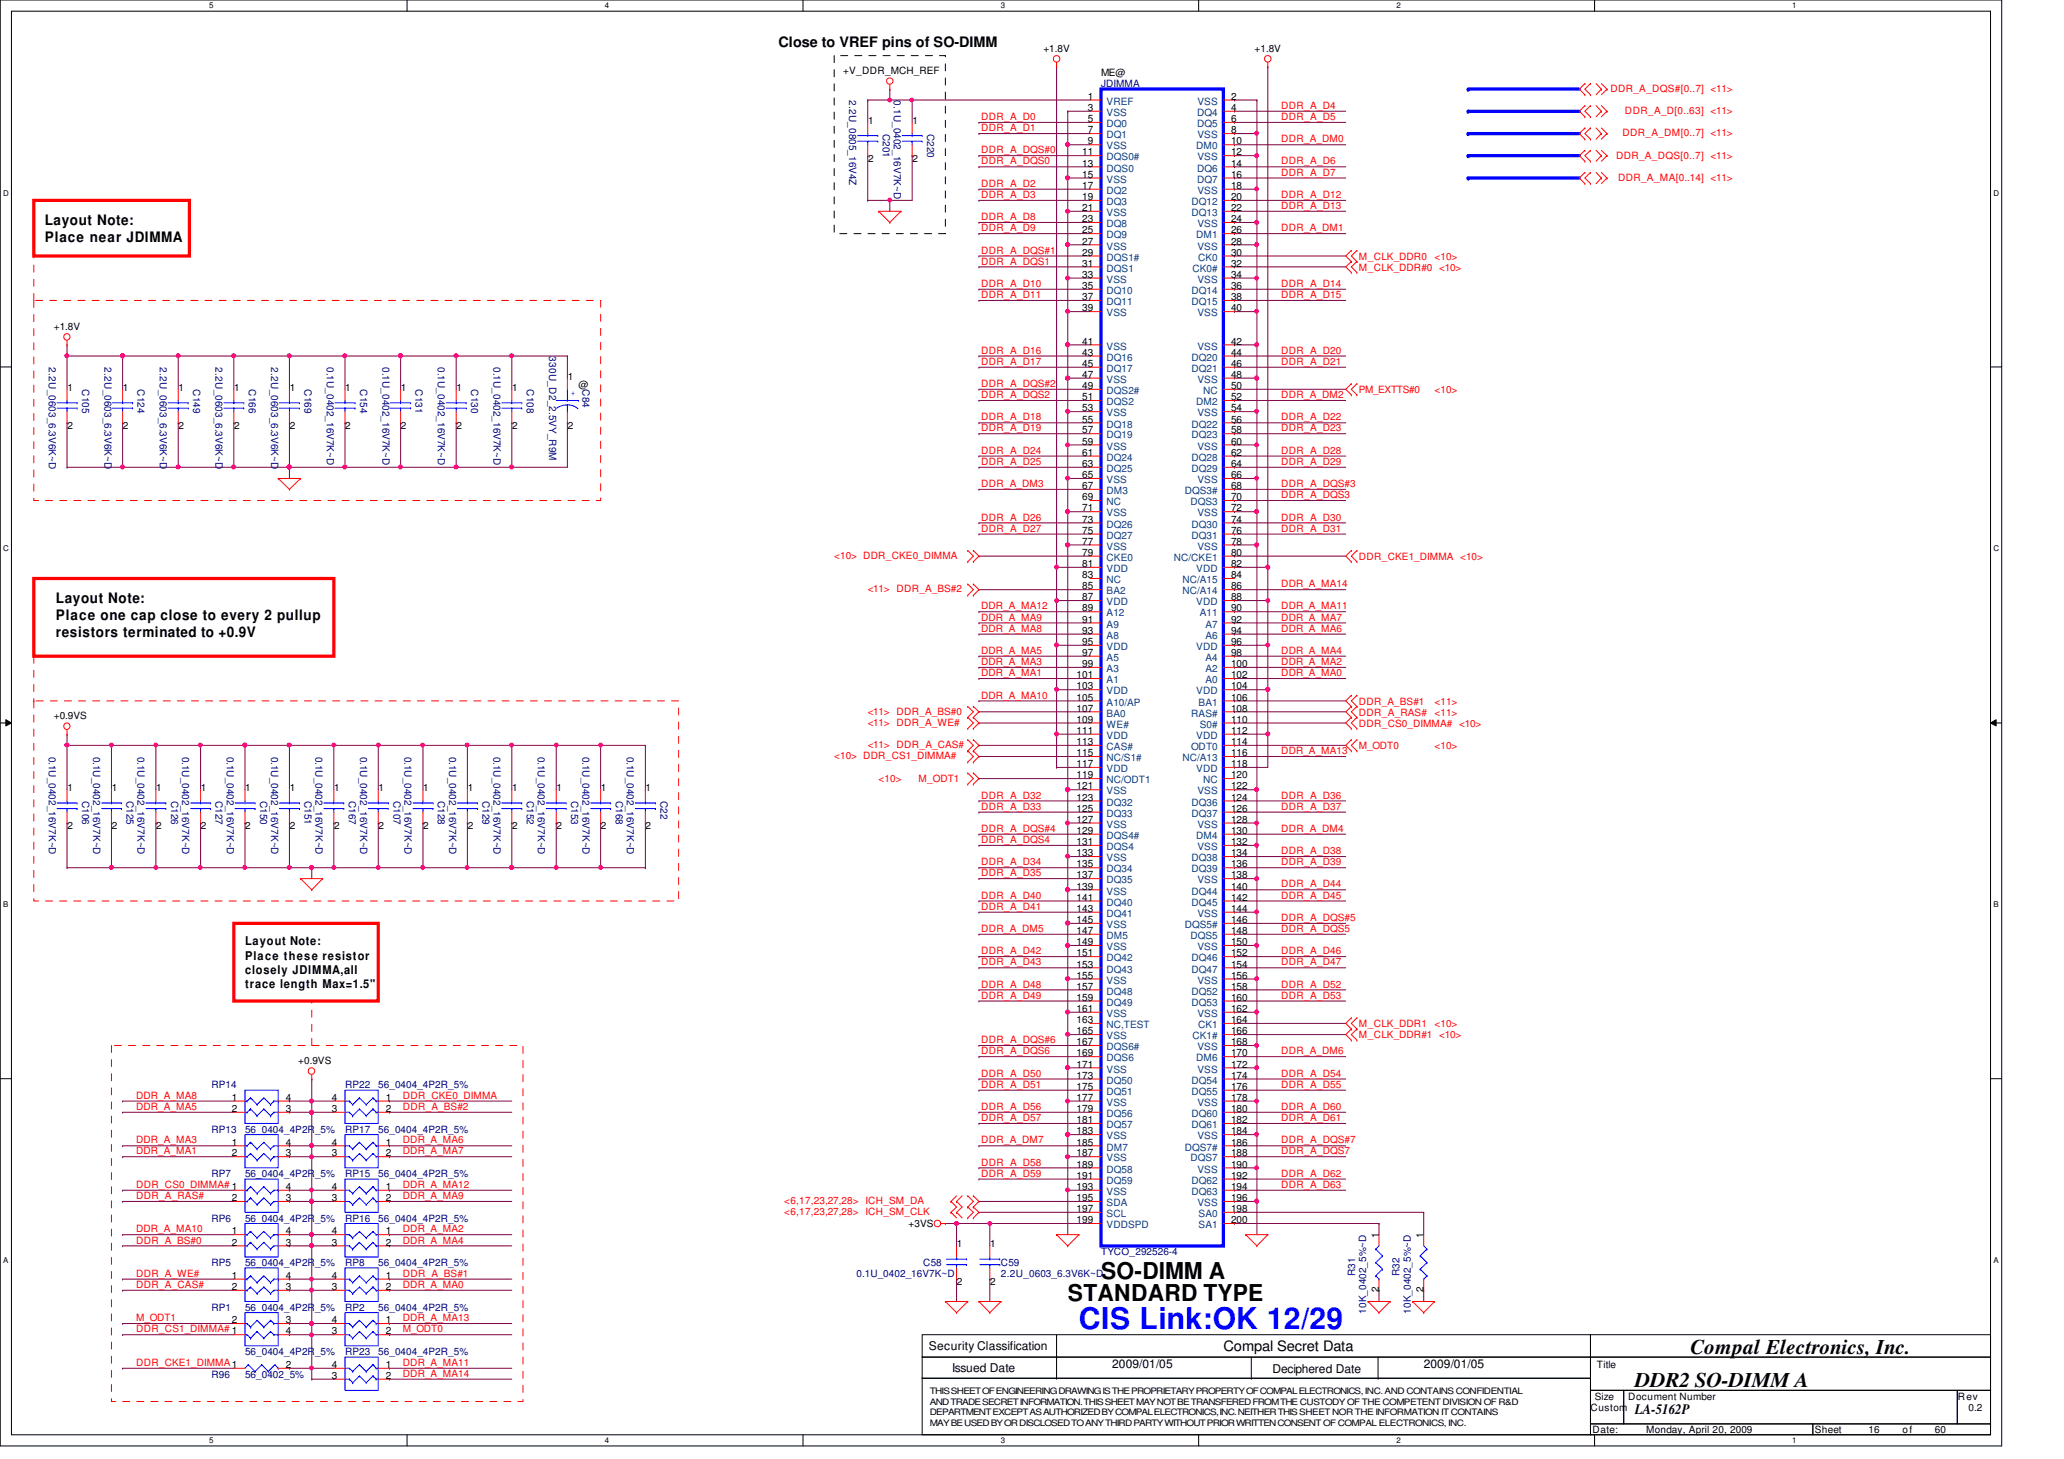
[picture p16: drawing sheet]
<svg xmlns="http://www.w3.org/2000/svg" width="297mm" height="210mm" viewBox="0 0 297 210" stroke-linecap="round" stroke-linejoin="round" font-family="sans-serif">
<defs><g id="words">
<text font-size="4.3" fill="#00f" x="155.3" y="191.3">CIS Link:OK 12/29</text>
<g font-size="3.3">
<text x="158.5" y="184">SO-DIMM A</text>
<text x="153.7" y="187.2">STANDARD TYPE</text>
</g>
<g font-size="3">
<text x="243.3" y="194.7">Compal Electronics, Inc.</text>
<text x="235.3" y="199.6">DDR2 SO-DIMM A</text>
</g>
<g font-size="2.1">
<text x="112.1" y="6.7">Close to VREF pins of SO-DIMM</text>
<text x="6.4" y="32.3">Layout Note:</text>
<text x="6.4" y="34.8">Place near JDIMMA</text>
<text x="8" y="86.7">Layout Note:</text>
<text x="8" y="89.2">Place one cap close to every 2 pullup</text>
<text x="8" y="91.7">resistors terminated to +0.9V</text>
<text x="176.1" y="194.4">Compal Secret Data</text>
<text x="235.3" y="203.5">LA-5162P</text>
</g>
<g font-size="1.7">
<text x="35.3" y="136">Layout Note:</text>
<text x="35.3" y="138">Place these resistor</text>
<text x="35.3" y="140.1">closely JDIMMA,all</text>
<text x="35.3" y="142.1">trace length Max=1.5&quot;</text>
<text x="133.7" y="194.3">Security Classification</text>
<text x="137" y="197.3">Issued Date</text>
<text x="160.1" y="196.8">2009/01/05</text>
<text x="183.1" y="197.5">Deciphered Date</text>
<text x="204.9" y="196.8">2009/01/05</text>
</g>
<g font-size="1.4">
<text x="121.3" y="10.6">+V_DDR_MCH_REF</text>
<text x="150.2" y="7.5">+1.8V</text>
<text x="158.5" y="11">ME@</text>
<text x="180.5" y="7.5">+1.8V</text>
<text x="124.9" y="17.8">1</text>
<text x="131.3" y="17.8">1</text>
<text x="156.5" y="14.4">1</text>
<text x="156.5" y="16">3</text>
<text x="156.5" y="17.6">5</text>
<text x="177.2" y="14.4">2</text>
<text x="177.2" y="16">4</text>
<text x="177.2" y="17.6">6</text>
<text x="124.9" y="23.3">2</text>
<text x="131.3" y="23.3">2</text>
<text x="155.7" y="22.4">11</text>
<text x="155.7" y="24">13</text>
<text x="156.5" y="19.2">7</text>
<text x="156.5" y="20.8">9</text>
<text x="177.2" y="19.2">8</text>
<text x="177.2" y="20.8">10</text>
<text x="177.2" y="22.4">12</text>
<text x="177.2" y="24">14</text>
<text x="155.7" y="25.6">15</text>
<text x="155.7" y="27.2">17</text>
<text x="155.7" y="28.8">19</text>
<text x="177.2" y="25.6">16</text>
<text x="177.2" y="27.2">18</text>
<text x="177.2" y="28.8">20</text>
<text x="155.7" y="30.4">21</text>
<text x="155.7" y="32">23</text>
<text x="155.7" y="33.6">25</text>
<text x="155.7" y="35.2">27</text>
<text x="177.2" y="30.4">22</text>
<text x="177.2" y="32">24</text>
<text x="177.2" y="33.6">26</text>
<text x="177.2" y="35.2">28</text>
<text x="155.7" y="36.8">29</text>
<text x="155.7" y="38.4">31</text>
<text x="155.7" y="40">33</text>
<text x="155.7" y="41.6">35</text>
<text x="177.2" y="36.8">30</text>
<text x="177.2" y="38.4">32</text>
<text x="177.2" y="40">34</text>
<text x="177.2" y="41.6">36</text>
<text x="7.7" y="47.5">+1.8V</text>
<text x="155.7" y="43.2">37</text>
<text x="155.7" y="44.8">39</text>
<text x="177.2" y="43.2">38</text>
<text x="177.2" y="44.8">40</text>
<text x="155.7" y="49.6">41</text>
<text x="155.7" y="51.2">43</text>
<text x="155.7" y="52.8">45</text>
<text x="177.2" y="49.6">42</text>
<text x="177.2" y="51.2">44</text>
<text x="177.2" y="52.8">46</text>
<text x="9.7" y="56.2">1</text>
<text x="17.7" y="56.2">1</text>
<text x="25.7" y="56.2">1</text>
<text x="33.7" y="56.2">1</text>
<text x="41.7" y="56.2">1</text>
<text x="49.7" y="56.2">1</text>
<text x="57.7" y="56.2">1</text>
<text x="65.7" y="56.2">1</text>
<text x="73.7" y="56.2">1</text>
<text x="81.7" y="54.6">1</text>
<text x="83.3" y="55.8">@</text>
<text x="155.7" y="54.4">47</text>
<text x="155.7" y="56">49</text>
<text x="155.7" y="57.6">51</text>
<text x="155.7" y="59.2">53</text>
<text x="177.2" y="54.4">48</text>
<text x="177.2" y="56">50</text>
<text x="177.2" y="57.6">52</text>
<text x="177.2" y="59.2">54</text>
<text x="9.7" y="61.7">2</text>
<text x="17.7" y="61.7">2</text>
<text x="25.7" y="61.7">2</text>
<text x="33.7" y="61.7">2</text>
<text x="41.7" y="61.7">2</text>
<text x="49.7" y="61.7">2</text>
<text x="57.7" y="61.7">2</text>
<text x="65.7" y="61.7">2</text>
<text x="73.7" y="61.7">2</text>
<text x="81.7" y="61.7">2</text>
<text x="155.7" y="60.8">55</text>
<text x="155.7" y="62.4">57</text>
<text x="155.7" y="64">59</text>
<text x="155.7" y="65.6">61</text>
<text x="177.2" y="60.8">56</text>
<text x="177.2" y="62.4">58</text>
<text x="177.2" y="64">60</text>
<text x="177.2" y="65.6">62</text>
<text x="155.7" y="67.2">63</text>
<text x="155.7" y="68.8">65</text>
<text x="155.7" y="70.4">67</text>
<text x="155.7" y="72">69</text>
<text x="177.2" y="67.2">64</text>
<text x="177.2" y="68.8">66</text>
<text x="177.2" y="70.4">68</text>
<text x="177.2" y="72">70</text>
<text x="155.7" y="73.6">71</text>
<text x="155.7" y="75.2">73</text>
<text x="155.7" y="76.8">75</text>
<text x="177.2" y="73.6">72</text>
<text x="177.2" y="75.2">74</text>
<text x="177.2" y="76.8">76</text>
<text x="155.7" y="78.4">77</text>
<text x="155.7" y="80">79</text>
<text x="155.7" y="81.6">81</text>
<text x="155.7" y="83.2">83</text>
<text x="177.2" y="78.4">78</text>
<text x="177.2" y="80">80</text>
<text x="177.2" y="81.6">82</text>
<text x="177.2" y="83.2">84</text>
<text x="155.7" y="84.8">85</text>
<text x="155.7" y="86.4">87</text>
<text x="155.7" y="88">89</text>
<text x="155.7" y="89.6">91</text>
<text x="177.2" y="84.8">86</text>
<text x="177.2" y="86.4">88</text>
<text x="177.2" y="88">90</text>
<text x="177.2" y="89.6">92</text>
<text x="155.7" y="91.2">93</text>
<text x="155.7" y="92.8">95</text>
<text x="155.7" y="94.4">97</text>
<text x="155.7" y="96">99</text>
<text x="177.2" y="91.2">94</text>
<text x="177.2" y="92.8">96</text>
<text x="177.2" y="94.4">98</text>
<text x="177.2" y="96">100</text>
<text x="154.9" y="97.6">101</text>
<text x="154.9" y="99.2">103</text>
<text x="154.9" y="100.8">105</text>
<text x="177.2" y="97.6">102</text>
<text x="177.2" y="99.2">104</text>
<text x="177.2" y="100.8">106</text>
<text x="7.7" y="103.5">+0.9VS</text>
<text x="154.9" y="102.4">107</text>
<text x="154.9" y="104">109</text>
<text x="154.9" y="105.6">111</text>
<text x="154.9" y="107.2">113</text>
<text x="177.2" y="102.4">108</text>
<text x="177.2" y="104">110</text>
<text x="177.2" y="105.6">112</text>
<text x="177.2" y="107.2">114</text>
<text x="9.7" y="113.8">1</text>
<text x="16.1" y="113.8">1</text>
<text x="22.5" y="113.8">1</text>
<text x="28.9" y="113.8">1</text>
<text x="35.3" y="113.8">1</text>
<text x="41.7" y="113.8">1</text>
<text x="48.1" y="113.8">1</text>
<text x="54.5" y="113.8">1</text>
<text x="60.9" y="113.8">1</text>
<text x="67.3" y="113.8">1</text>
<text x="73.7" y="113.8">1</text>
<text x="80.1" y="113.8">1</text>
<text x="86.5" y="113.8">1</text>
<text x="92.9" y="113.8">1</text>
<text x="154.9" y="108.8">115</text>
<text x="154.9" y="110.4">117</text>
<text x="154.9" y="112">119</text>
<text x="154.9" y="113.6">121</text>
<text x="177.2" y="108.8">116</text>
<text x="177.2" y="110.4">118</text>
<text x="177.2" y="112">120</text>
<text x="177.2" y="113.6">122</text>
<text x="9.7" y="119.3">2</text>
<text x="16.1" y="119.3">2</text>
<text x="22.5" y="119.3">2</text>
<text x="28.9" y="119.3">2</text>
<text x="35.3" y="119.3">2</text>
<text x="41.7" y="119.3">2</text>
<text x="48.1" y="119.3">2</text>
<text x="54.5" y="119.3">2</text>
<text x="60.9" y="119.3">2</text>
<text x="67.3" y="119.3">2</text>
<text x="73.7" y="119.3">2</text>
<text x="80.1" y="119.3">2</text>
<text x="86.5" y="119.3">2</text>
<text x="92.9" y="119.3">2</text>
<text x="154.9" y="115.2">123</text>
<text x="154.9" y="116.8">125</text>
<text x="154.9" y="118.4">127</text>
<text x="154.9" y="120">129</text>
<text x="177.2" y="115.2">124</text>
<text x="177.2" y="116.8">126</text>
<text x="177.2" y="118.4">128</text>
<text x="177.2" y="120">130</text>
<text x="154.9" y="121.6">131</text>
<text x="154.9" y="123.2">133</text>
<text x="154.9" y="124.8">135</text>
<text x="177.2" y="121.6">132</text>
<text x="177.2" y="123.2">134</text>
<text x="177.2" y="124.8">136</text>
<text x="154.9" y="126.4">137</text>
<text x="154.9" y="128">139</text>
<text x="154.9" y="129.6">141</text>
<text x="154.9" y="131.2">143</text>
<text x="177.2" y="126.4">138</text>
<text x="177.2" y="128">140</text>
<text x="177.2" y="129.6">142</text>
<text x="177.2" y="131.2">144</text>
<text x="154.9" y="132.8">145</text>
<text x="154.9" y="134.4">147</text>
<text x="154.9" y="136">149</text>
<text x="154.9" y="137.6">151</text>
<text x="177.2" y="132.8">146</text>
<text x="177.2" y="134.4">148</text>
<text x="177.2" y="136">150</text>
<text x="177.2" y="137.6">152</text>
<text x="154.9" y="139.2">153</text>
<text x="154.9" y="140.8">155</text>
<text x="154.9" y="142.4">157</text>
<text x="154.9" y="144">159</text>
<text x="177.2" y="139.2">154</text>
<text x="177.2" y="140.8">156</text>
<text x="177.2" y="142.4">158</text>
<text x="177.2" y="144">160</text>
<text x="154.9" y="145.6">161</text>
<text x="154.9" y="147.2">163</text>
<text x="154.9" y="148.8">165</text>
<text x="177.2" y="145.6">162</text>
<text x="177.2" y="147.2">164</text>
<text x="177.2" y="148.8">166</text>
<text x="42.9" y="153.1">+0.9VS</text>
<text x="154.9" y="150.4">167</text>
<text x="154.9" y="152">169</text>
<text x="154.9" y="153.6">171</text>
<text x="154.9" y="155.2">173</text>
<text x="177.2" y="150.4">168</text>
<text x="177.2" y="152">170</text>
<text x="177.2" y="153.6">172</text>
<text x="177.2" y="155.2">174</text>
<text x="33.4" y="158.4">1</text>
<text x="33.4" y="160">2</text>
<text x="41.1" y="158.4">4</text>
<text x="41.1" y="160">3</text>
<text x="47.7" y="158.4">4</text>
<text x="47.7" y="160">3</text>
<text x="55.5" y="158.4">1</text>
<text x="55.5" y="160">2</text>
<text x="154.9" y="156.8">175</text>
<text x="154.9" y="158.4">177</text>
<text x="154.9" y="160">179</text>
<text x="154.9" y="161.6">181</text>
<text x="177.2" y="156.8">176</text>
<text x="177.2" y="158.4">178</text>
<text x="177.2" y="160">180</text>
<text x="177.2" y="161.6">182</text>
<text x="33.4" y="164.8">1</text>
<text x="33.4" y="166.4">2</text>
<text x="41.1" y="164.8">4</text>
<text x="41.1" y="166.4">3</text>
<text x="47.7" y="164.8">4</text>
<text x="47.7" y="166.4">3</text>
<text x="55.5" y="164.8">1</text>
<text x="55.5" y="166.4">2</text>
<text x="154.9" y="163.2">183</text>
<text x="154.9" y="164.8">185</text>
<text x="154.9" y="166.4">187</text>
<text x="154.9" y="168">189</text>
<text x="177.2" y="163.2">184</text>
<text x="177.2" y="164.8">186</text>
<text x="177.2" y="166.4">188</text>
<text x="177.2" y="168">190</text>
<text x="33.4" y="172.8">2</text>
<text x="41.1" y="171.2">4</text>
<text x="41.1" y="172.8">3</text>
<text x="47.7" y="171.2">4</text>
<text x="47.7" y="172.8">3</text>
<text x="55.5" y="171.2">1</text>
<text x="55.5" y="172.8">2</text>
<text x="154.9" y="169.6">191</text>
<text x="154.9" y="171.2">193</text>
<text x="154.9" y="172.8">195</text>
<text x="177.2" y="169.6">192</text>
<text x="177.2" y="171.2">194</text>
<text x="177.2" y="172.8">196</text>
<text x="33.4" y="177.6">1</text>
<text x="33.4" y="179.2">2</text>
<text x="41.1" y="177.6">4</text>
<text x="41.1" y="179.2">3</text>
<text x="47.7" y="177.6">4</text>
<text x="47.7" y="179.2">3</text>
<text x="55.5" y="177.6">1</text>
<text x="55.5" y="179.2">2</text>
<text x="130.8" y="176.6">+3VS</text>
<text x="137.7" y="179.5">1</text>
<text x="142.5" y="179.5">1</text>
<text x="154.9" y="174.4">197</text>
<text x="154.9" y="176">199</text>
<text x="177.2" y="174.4">198</text>
<text x="177.2" y="176">200</text>
<text x="198.4" y="178.1" transform="rotate(-90 198.4 178.1)">1</text>
<text x="204.8" y="178.1" transform="rotate(-90 204.8 178.1)">1</text>
<text x="33.4" y="184">1</text>
<text x="33.4" y="185.6">2</text>
<text x="41.1" y="184">4</text>
<text x="41.1" y="185.6">3</text>
<text x="47.7" y="184">4</text>
<text x="47.7" y="185.6">3</text>
<text x="55.5" y="184">1</text>
<text x="55.5" y="185.6">2</text>
<text x="137.7" y="184.9">2</text>
<text x="142.5" y="184.9">2</text>
<text x="198.4" y="185.9" transform="rotate(-90 198.4 185.9)">2</text>
<text x="204.8" y="185.9" transform="rotate(-90 204.8 185.9)">2</text>
<text x="33.4" y="190.4">2</text>
<text x="41.1" y="192">4</text>
<text x="41.1" y="190.4">3</text>
<text x="47.7" y="190.4">4</text>
<text x="47.7" y="192">3</text>
<text x="55.5" y="190.4">1</text>
<text x="55.5" y="192">2</text>
<text x="41.1" y="196.8">2</text>
<text x="47.7" y="196.8">4</text>
<text x="55.5" y="196.8">1</text>
<text x="229.8" y="196.8">Title</text>
<text x="47.7" y="198.4">3</text>
<text x="55.5" y="198.4">2</text>
<text x="228.9" y="203">Custom</text>
<text x="229.5" y="201.4">Size</text>
<text x="234.3" y="201.4">Document Number</text>
<text x="281.8" y="201.4">Rev</text>
<text x="283.3" y="203">0.2</text>
<text x="229.2" y="206.2">Date:</text>
<text x="236.9" y="206.2">Monday, April 20, 2009</text>
<text x="261.2" y="206.2">Sheet</text>
<text x="268.9" y="206.2">16</text>
<text x="273.8" y="206.2">of</text>
<text x="278.5" y="206.2">60</text>
</g>
<g font-size="1.4" fill="#000080">
<text x="122.2" y="14.4" transform="rotate(90 122.2 14.4)">2.2U_0805_16V4Z</text>
<text x="128.6" y="14.4" transform="rotate(90 128.6 14.4)">0.1U_0402_16V7K~D</text>
<text x="158.5" y="12.6">JDIMMA</text>
<text x="127" y="19.2" transform="rotate(90 127 19.2)">C201</text>
<text x="133.4" y="19.2" transform="rotate(90 133.4 19.2)">C220</text>
<text x="7" y="52.8" transform="rotate(90 7 52.8)">2.2U_0603_6.3V6K~D</text>
<text x="15" y="52.8" transform="rotate(90 15 52.8)">2.2U_0603_6.3V6K~D</text>
<text x="23" y="52.8" transform="rotate(90 23 52.8)">2.2U_0603_6.3V6K~D</text>
<text x="31" y="52.8" transform="rotate(90 31 52.8)">2.2U_0603_6.3V6K~D</text>
<text x="39" y="52.8" transform="rotate(90 39 52.8)">2.2U_0603_6.3V6K~D</text>
<text x="47" y="52.8" transform="rotate(90 47 52.8)">0.1U_0402_16V7K~D</text>
<text x="55" y="52.8" transform="rotate(90 55 52.8)">0.1U_0402_16V7K~D</text>
<text x="63" y="52.8" transform="rotate(90 63 52.8)">0.1U_0402_16V7K~D</text>
<text x="71" y="52.8" transform="rotate(90 71 52.8)">0.1U_0402_16V7K~D</text>
<text x="79" y="51.2" transform="rotate(90 79 51.2)">330U_D2_2.5VY_R9M</text>
<text x="11.8" y="56" transform="rotate(90 11.8 56)">C105</text>
<text x="19.8" y="56" transform="rotate(90 19.8 56)">C124</text>
<text x="27.8" y="56" transform="rotate(90 27.8 56)">C149</text>
<text x="35.8" y="56" transform="rotate(90 35.8 56)">C166</text>
<text x="43.8" y="56" transform="rotate(90 43.8 56)">C169</text>
<text x="51.8" y="56" transform="rotate(90 51.8 56)">C154</text>
<text x="59.8" y="56" transform="rotate(90 59.8 56)">C131</text>
<text x="67.8" y="56" transform="rotate(90 67.8 56)">C130</text>
<text x="75.8" y="56" transform="rotate(90 75.8 56)">C108</text>
<text x="83.8" y="56" transform="rotate(90 83.8 56)">C84</text>
<text x="7" y="108.8" transform="rotate(90 7 108.8)">0.1U_0402_16V7K~D</text>
<text x="13.4" y="108.8" transform="rotate(90 13.4 108.8)">0.1U_0402_16V7K~D</text>
<text x="19.8" y="108.8" transform="rotate(90 19.8 108.8)">0.1U_0402_16V7K~D</text>
<text x="26.2" y="108.8" transform="rotate(90 26.2 108.8)">0.1U_0402_16V7K~D</text>
<text x="32.6" y="108.8" transform="rotate(90 32.6 108.8)">0.1U_0402_16V7K~D</text>
<text x="39" y="108.8" transform="rotate(90 39 108.8)">0.1U_0402_16V7K~D</text>
<text x="45.4" y="108.8" transform="rotate(90 45.4 108.8)">0.1U_0402_16V7K~D</text>
<text x="51.8" y="108.8" transform="rotate(90 51.8 108.8)">0.1U_0402_16V7K~D</text>
<text x="58.2" y="108.8" transform="rotate(90 58.2 108.8)">0.1U_0402_16V7K~D</text>
<text x="64.6" y="108.8" transform="rotate(90 64.6 108.8)">0.1U_0402_16V7K~D</text>
<text x="71" y="108.8" transform="rotate(90 71 108.8)">0.1U_0402_16V7K~D</text>
<text x="77.4" y="108.8" transform="rotate(90 77.4 108.8)">0.1U_0402_16V7K~D</text>
<text x="83.8" y="108.8" transform="rotate(90 83.8 108.8)">0.1U_0402_16V7K~D</text>
<text x="90.2" y="108.8" transform="rotate(90 90.2 108.8)">0.1U_0402_16V7K~D</text>
<text x="11.8" y="115.2" transform="rotate(90 11.8 115.2)">C106</text>
<text x="18.2" y="115.2" transform="rotate(90 18.2 115.2)">C125</text>
<text x="24.6" y="115.2" transform="rotate(90 24.6 115.2)">C126</text>
<text x="31" y="115.2" transform="rotate(90 31 115.2)">C127</text>
<text x="37.4" y="115.2" transform="rotate(90 37.4 115.2)">C150</text>
<text x="43.8" y="115.2" transform="rotate(90 43.8 115.2)">C151</text>
<text x="50.2" y="115.2" transform="rotate(90 50.2 115.2)">C167</text>
<text x="56.6" y="115.2" transform="rotate(90 56.6 115.2)">C107</text>
<text x="63" y="115.2" transform="rotate(90 63 115.2)">C128</text>
<text x="69.4" y="115.2" transform="rotate(90 69.4 115.2)">C129</text>
<text x="75.8" y="115.2" transform="rotate(90 75.8 115.2)">C152</text>
<text x="82.2" y="115.2" transform="rotate(90 82.2 115.2)">C153</text>
<text x="88.6" y="115.2" transform="rotate(90 88.6 115.2)">C168</text>
<text x="95" y="115.2" transform="rotate(90 95 115.2)">C22</text>
<text x="30.4" y="156.6">RP14</text>
<text x="49.7" y="156.6">RP22</text>
<text x="54.4" y="156.6">56_0404_4P2R_5%</text>
<text x="30.4" y="163">RP13</text>
<text x="35.3" y="163">56_0404_4P2R_5%</text>
<text x="49.7" y="163">RP17</text>
<text x="54.4" y="163">56_0404_4P2R_5%</text>
<text x="30.4" y="169.4">RP7</text>
<text x="35.3" y="169.4">56_0404_4P2R_5%</text>
<text x="49.7" y="169.4">RP15</text>
<text x="54.4" y="169.4">56_0404_4P2R_5%</text>
<text x="30.4" y="175.8">RP6</text>
<text x="35.3" y="175.8">56_0404_4P2R_5%</text>
<text x="49.7" y="175.8">RP16</text>
<text x="54.4" y="175.8">56_0404_4P2R_5%</text>
<text x="30.4" y="182.2">RP5</text>
<text x="35.3" y="182.2">56_0404_4P2R_5%</text>
<text x="49.7" y="182.2">RP8</text>
<text x="54.4" y="182.2">56_0404_4P2R_5%</text>
<text x="123.3" y="183.8">0.1U_0402_16V7K~D</text>
<text x="132.9" y="182.2">C58</text>
<text x="144.1" y="182.2">C59</text>
<text x="144.1" y="183.8">2.2U_0603_6.3V6K~D</text>
<text x="158.5" y="180.6">TYCO_292526-4</text>
<text x="195" y="183.6" transform="rotate(-90 195 183.6)">R31</text>
<text x="201.4" y="183.6" transform="rotate(-90 201.4 183.6)">R32</text>
<text x="30.4" y="188.6">RP1</text>
<text x="35.3" y="188.6">56_0404_4P2R_5%</text>
<text x="49.7" y="188.6">RP2</text>
<text x="54.4" y="188.6">56_0404_4P2R_5%</text>
<text x="196.6" y="189" transform="rotate(-90 196.6 189)">10K_0402_5%~D</text>
<text x="203" y="189" transform="rotate(-90 203 189)">10K_0402_5%~D</text>
<text x="35.3" y="195">56_0404_4P2R_5%</text>
<text x="49.7" y="195">RP23</text>
<text x="54.4" y="195">56_0404_4P2R_5%</text>
<text x="30.4" y="198.2">R96</text>
<text x="35.3" y="198.2">56_0402_5%</text>
</g>
<g font-size="1.4" fill="#f00">
<text x="141.2" y="17.3">DDR_A_D0</text>
<text x="184.4" y="15.7">DDR_A_D4</text>
<text x="184.4" y="17.3">DDR_A_D5</text>
<text x="231.8" y="13.2">DDR_A_DQS#[0..7] &lt;11&gt;</text>
<text x="233.8" y="16.4">DDR_A_D[0..63] &lt;11&gt;</text>
<text x="141.2" y="18.9">DDR_A_D1</text>
<text x="141.2" y="23.7">DDR_A_DQS0</text>
<text x="141.2" y="22.1">DDR_A_DQS#0</text>
<text x="184.4" y="20.5">DDR_A_DM0</text>
<text x="184.4" y="23.7">DDR_A_D6</text>
<text x="232.6" y="22.8">DDR_A_DQS[0..7] &lt;11&gt;</text>
<text x="233.5" y="19.6">DDR_A_DM[0..7] &lt;11&gt;</text>
<text x="141.2" y="28.5">DDR_A_D3</text>
<text x="141.2" y="26.9">DDR_A_D2</text>
<text x="184.4" y="28.5">DDR_A_D12</text>
<text x="184.4" y="25.3">DDR_A_D7</text>
<text x="232.9" y="26">DDR_A_MA[0..14] &lt;11&gt;</text>
<text x="141.2" y="33.3">DDR_A_D9</text>
<text x="141.2" y="31.7">DDR_A_D8</text>
<text x="184.4" y="33.3">DDR_A_DM1</text>
<text x="184.4" y="30.1">DDR_A_D13</text>
<text x="141.2" y="38.1">DDR_A_DQS1</text>
<text x="141.2" y="41.3">DDR_A_D10</text>
<text x="141.2" y="36.5">DDR_A_DQS#1</text>
<text x="184.4" y="41.3">DDR_A_D14</text>
<text x="195.6" y="39">M_CLK_DDR#0 &lt;10&gt;</text>
<text x="195.6" y="37.4">M_CLK_DDR0</text>
<text x="206.5" y="37.4">&lt;10&gt;</text>
<text x="141.2" y="42.9">DDR_A_D11</text>
<text x="184.4" y="42.9">DDR_A_D15</text>
<text x="141.2" y="52.5">DDR_A_D17</text>
<text x="141.2" y="50.9">DDR_A_D16</text>
<text x="184.4" y="50.9">DDR_A_D20</text>
<text x="184.4" y="52.5">DDR_A_D21</text>
<text x="141.2" y="57.3">DDR_A_DQS2</text>
<text x="141.2" y="55.7">DDR_A_DQS#2</text>
<text x="184.4" y="57.3">DDR_A_DM2</text>
<text x="195.6" y="56.6">PM_EXTTS#0</text>
<text x="206.5" y="56.6">&lt;10&gt;</text>
<text x="141.2" y="65.3">DDR_A_D24</text>
<text x="141.2" y="62.1">DDR_A_D19</text>
<text x="141.2" y="60.5">DDR_A_D18</text>
<text x="184.4" y="65.3">DDR_A_D28</text>
<text x="184.4" y="62.1">DDR_A_D23</text>
<text x="184.4" y="60.5">DDR_A_D22</text>
<text x="141.2" y="70.1">DDR_A_DM3</text>
<text x="141.2" y="66.9">DDR_A_D25</text>
<text x="184.4" y="71.7">DDR_A_DQS3</text>
<text x="184.4" y="70.1">DDR_A_DQS#3</text>
<text x="184.4" y="66.9">DDR_A_D29</text>
<text x="141.2" y="76.5">DDR_A_D27</text>
<text x="141.2" y="74.9">DDR_A_D26</text>
<text x="184.4" y="74.9">DDR_A_D30</text>
<text x="184.4" y="76.5">DDR_A_D31</text>
<text x="120.1" y="80.4">&lt;10&gt; DDR_CKE0_DIMMA</text>
<text x="195.6" y="80.6">DDR_CKE1_DIMMA &lt;10&gt;</text>
<text x="124.9" y="85.2">&lt;11&gt; DDR_A_BS#2</text>
<text x="141.2" y="87.7">DDR_A_MA12</text>
<text x="141.2" y="89.3">DDR_A_MA9</text>
<text x="184.4" y="84.5">DDR_A_MA14</text>
<text x="184.4" y="89.3">DDR_A_MA7</text>
<text x="184.4" y="87.7">DDR_A_MA11</text>
<text x="141.2" y="94.1">DDR_A_MA5</text>
<text x="141.2" y="90.9">DDR_A_MA8</text>
<text x="141.2" y="95.7">DDR_A_MA3</text>
<text x="184.4" y="94.1">DDR_A_MA4</text>
<text x="184.4" y="95.7">DDR_A_MA2</text>
<text x="184.4" y="90.9">DDR_A_MA6</text>
<text x="141.2" y="100.5">DDR_A_MA10</text>
<text x="141.2" y="97.3">DDR_A_MA1</text>
<text x="184.4" y="97.3">DDR_A_MA0</text>
<text x="195.6" y="101.4">DDR_A_BS#1</text>
<text x="206.5" y="101.4">&lt;11&gt;</text>
<text x="124.9" y="104.4">&lt;11&gt; DDR_A_WE#</text>
<text x="124.9" y="107.6">&lt;11&gt; DDR_A_CAS#</text>
<text x="124.9" y="102.8">&lt;11&gt; DDR_A_BS#0</text>
<text x="195.6" y="107.8">M_ODT0</text>
<text x="195.6" y="104.6">DDR_CS0_DIMMA# &lt;10&gt;</text>
<text x="195.6" y="103">DDR_A_RAS#</text>
<text x="206.5" y="103">&lt;11&gt;</text>
<text x="206.5" y="107.8">&lt;10&gt;</text>
<text x="120.1" y="109.2">&lt;10&gt; DDR_CS1_DIMMA#</text>
<text x="126.4" y="112.4">&lt;10&gt;</text>
<text x="132.2" y="112.4">M_ODT1</text>
<text x="184.4" y="108.5">DDR_A_MA13</text>
<text x="141.2" y="119.7">DDR_A_DQS#4</text>
<text x="141.2" y="116.5">DDR_A_D33</text>
<text x="141.2" y="114.9">DDR_A_D32</text>
<text x="184.4" y="119.7">DDR_A_DM4</text>
<text x="184.4" y="114.9">DDR_A_D36</text>
<text x="184.4" y="116.5">DDR_A_D37</text>
<text x="141.2" y="124.5">DDR_A_D34</text>
<text x="141.2" y="121.3">DDR_A_DQS4</text>
<text x="184.4" y="124.5">DDR_A_D39</text>
<text x="184.4" y="122.9">DDR_A_D38</text>
<text x="141.2" y="129.3">DDR_A_D40</text>
<text x="141.2" y="126.1">DDR_A_D35</text>
<text x="141.2" y="130.9">DDR_A_D41</text>
<text x="184.4" y="127.7">DDR_A_D44</text>
<text x="184.4" y="129.3">DDR_A_D45</text>
<text x="141.2" y="134.1">DDR_A_DM5</text>
<text x="141.2" y="137.3">DDR_A_D42</text>
<text x="184.4" y="137.3">DDR_A_D46</text>
<text x="184.4" y="134.1">DDR_A_DQS5</text>
<text x="184.4" y="132.5">DDR_A_DQS#5</text>
<text x="141.2" y="138.9">DDR_A_D43</text>
<text x="141.2" y="142.1">DDR_A_D48</text>
<text x="141.2" y="143.7">DDR_A_D49</text>
<text x="184.4" y="138.9">DDR_A_D47</text>
<text x="184.4" y="142.1">DDR_A_D52</text>
<text x="184.4" y="143.7">DDR_A_D53</text>
<text x="195.6" y="149.4">M_CLK_DDR#1 &lt;10&gt;</text>
<text x="195.6" y="147.8">M_CLK_DDR1</text>
<text x="206.5" y="147.8">&lt;10&gt;</text>
<text x="141.2" y="150.1">DDR_A_DQS#6</text>
<text x="141.2" y="151.7">DDR_A_DQS6</text>
<text x="141.2" y="154.9">DDR_A_D50</text>
<text x="184.4" y="154.9">DDR_A_D54</text>
<text x="184.4" y="151.7">DDR_A_DM6</text>
<text x="19.6" y="159.7">DDR_A_MA5</text>
<text x="19.6" y="158.1">DDR_A_MA8</text>
<text x="58" y="158.1">DDR_CKE0_DIMMA</text>
<text x="58" y="159.7">DDR_A_BS#2</text>
<text x="141.2" y="159.7">DDR_A_D56</text>
<text x="141.2" y="161.3">DDR_A_D57</text>
<text x="141.2" y="156.5">DDR_A_D51</text>
<text x="184.4" y="161.3">DDR_A_D61</text>
<text x="184.4" y="159.7">DDR_A_D60</text>
<text x="184.4" y="156.5">DDR_A_D55</text>
<text x="19.6" y="164.5">DDR_A_MA3</text>
<text x="19.6" y="166.1">DDR_A_MA1</text>
<text x="58" y="166.1">DDR_A_MA7</text>
<text x="58" y="164.5">DDR_A_MA6</text>
<text x="141.2" y="167.7">DDR_A_D58</text>
<text x="141.2" y="164.5">DDR_A_DM7</text>
<text x="184.4" y="164.5">DDR_A_DQS#7</text>
<text x="184.4" y="166.1">DDR_A_DQS7</text>
<text x="19.6" y="170.9">DDR_CS0_DIMMA# 1</text>
<text x="19.6" y="172.5">DDR_A_RAS#</text>
<text x="58" y="172.5">DDR_A_MA9</text>
<text x="58" y="170.9">DDR_A_MA12</text>
<text x="112.9" y="173.2">&lt;6,17,23,27,28&gt; ICH_SM_DA</text>
<text x="141.2" y="169.3">DDR_A_D59</text>
<text x="184.4" y="170.9">DDR_A_D63</text>
<text x="184.4" y="169.3">DDR_A_D62</text>
<text x="19.6" y="178.9">DDR_A_BS#0</text>
<text x="19.6" y="177.3">DDR_A_MA10</text>
<text x="58" y="178.9">DDR_A_MA4</text>
<text x="58" y="177.3">DDR_A_MA2</text>
<text x="112.9" y="174.8">&lt;6,17,23,27,28&gt; ICH_SM_CLK</text>
<text x="19.6" y="183.7">DDR_A_WE#</text>
<text x="19.6" y="185.3">DDR_A_CAS#</text>
<text x="58" y="183.7">DDR_A_BS#1</text>
<text x="58" y="185.3">DDR_A_MA0</text>
<text x="19.6" y="190.1">M_ODT1</text>
<text x="19.6" y="191.7">DDR_CS1_DIMMA# 1</text>
<text x="58" y="190.1">DDR_A_MA13</text>
<text x="58" y="191.7">M_ODT0</text>
<text x="19.6" y="196.5">DDR_CKE1_DIMMA1</text>
<text x="58" y="196.5">DDR_A_MA11</text>
<text x="58" y="198.1">DDR_A_MA14</text>
</g>
<g font-size="1.4" fill="#004080">
<text x="159.3" y="15.1">VREF</text>
<text x="159.3" y="16.7">VSS</text>
<text x="172.3" y="16.7">DQ4</text>
<text x="172.3" y="15.1">VSS</text>
<text x="159.3" y="18.3">DQ0</text>
<text x="159.3" y="19.9">DQ1</text>
<text x="159.3" y="21.5">VSS</text>
<text x="159.3" y="23.1">DQS0#</text>
<text x="172.2" y="21.5">DM0</text>
<text x="172.3" y="18.3">DQ5</text>
<text x="172.3" y="19.9">VSS</text>
<text x="172.3" y="23.1">VSS</text>
<text x="159.3" y="24.7">DQS0</text>
<text x="159.3" y="26.3">VSS</text>
<text x="159.3" y="27.9">DQ2</text>
<text x="159.3" y="29.5">DQ3</text>
<text x="171.5" y="29.5">DQ12</text>
<text x="172.3" y="24.7">DQ6</text>
<text x="172.3" y="26.3">DQ7</text>
<text x="172.3" y="27.9">VSS</text>
<text x="159.3" y="31.1">VSS</text>
<text x="159.3" y="32.7">DQ8</text>
<text x="159.3" y="34.3">DQ9</text>
<text x="159.3" y="35.9">VSS</text>
<text x="171.5" y="31.1">DQ13</text>
<text x="172.2" y="34.3">DM1</text>
<text x="172.3" y="32.7">VSS</text>
<text x="172.3" y="35.9">VSS</text>
<text x="159.3" y="37.5">DQS1#</text>
<text x="159.3" y="39.1">DQS1</text>
<text x="159.3" y="40.7">VSS</text>
<text x="171.6" y="39.1">CK0#</text>
<text x="172.3" y="40.7">VSS</text>
<text x="172.4" y="37.5">CK0</text>
<text x="159.3" y="42.3">DQ10</text>
<text x="159.3" y="43.9">DQ11</text>
<text x="159.3" y="45.5">VSS</text>
<text x="171.5" y="42.3">DQ14</text>
<text x="171.5" y="43.9">DQ15</text>
<text x="172.3" y="45.5">VSS</text>
<text x="159.3" y="50.3">VSS</text>
<text x="159.3" y="51.9">DQ16</text>
<text x="159.3" y="53.5">DQ17</text>
<text x="171.5" y="51.9">DQ20</text>
<text x="171.5" y="53.5">DQ21</text>
<text x="172.3" y="50.3">VSS</text>
<text x="159.3" y="55.1">VSS</text>
<text x="159.3" y="56.7">DQS2#</text>
<text x="159.3" y="58.3">DQS2</text>
<text x="159.3" y="59.9">VSS</text>
<text x="172.2" y="58.3">DM2</text>
<text x="172.3" y="55.1">VSS</text>
<text x="172.3" y="59.9">VSS</text>
<text x="173.1" y="56.7">NC</text>
<text x="159.3" y="61.5">DQ18</text>
<text x="159.3" y="63.1">DQ19</text>
<text x="159.3" y="64.7">VSS</text>
<text x="171.5" y="61.5">DQ22</text>
<text x="171.5" y="63.1">DQ23</text>
<text x="172.3" y="64.7">VSS</text>
<text x="159.3" y="66.3">DQ24</text>
<text x="159.3" y="67.9">DQ25</text>
<text x="159.3" y="69.5">VSS</text>
<text x="159.3" y="71.1">DM3</text>
<text x="170.5" y="71.1">DQS3#</text>
<text x="171.5" y="66.3">DQ28</text>
<text x="171.5" y="67.9">DQ29</text>
<text x="172.3" y="69.5">VSS</text>
<text x="159.3" y="72.7">NC</text>
<text x="159.3" y="74.3">VSS</text>
<text x="159.3" y="75.9">DQ26</text>
<text x="159.3" y="77.5">DQ27</text>
<text x="171.3" y="72.7">DQS3</text>
<text x="171.5" y="75.9">DQ30</text>
<text x="171.5" y="77.5">DQ31</text>
<text x="172.3" y="74.3">VSS</text>
<text x="159.3" y="79.1">VSS</text>
<text x="159.3" y="80.7">CKE0</text>
<text x="159.3" y="82.3">VDD</text>
<text x="159.3" y="83.9">NC</text>
<text x="168.9" y="80.7">NC/CKE1</text>
<text x="170.2" y="83.9">NC/A15</text>
<text x="172.2" y="82.3">VDD</text>
<text x="172.3" y="79.1">VSS</text>
<text x="159.3" y="85.5">BA2</text>
<text x="159.3" y="87.1">VDD</text>
<text x="159.3" y="88.7">A12</text>
<text x="170.2" y="85.5">NC/A14</text>
<text x="172.2" y="87.1">VDD</text>
<text x="172.7" y="88.7">A11</text>
<text x="159.3" y="90.3">A9</text>
<text x="159.3" y="91.9">A8</text>
<text x="159.3" y="93.5">VDD</text>
<text x="159.3" y="95.1">A5</text>
<text x="172.2" y="93.5">VDD</text>
<text x="173.5" y="90.3">A7</text>
<text x="173.5" y="91.9">A6</text>
<text x="173.5" y="95.1">A4</text>
<text x="159.3" y="96.7">A3</text>
<text x="159.3" y="98.3">A1</text>
<text x="159.3" y="99.9">VDD</text>
<text x="159.3" y="101.5">A10/AP</text>
<text x="172.2" y="99.9">VDD</text>
<text x="172.5" y="101.5">BA1</text>
<text x="173.5" y="96.7">A2</text>
<text x="173.5" y="98.3">A0</text>
<text x="159.3" y="103.1">BA0</text>
<text x="159.3" y="104.7">WE#</text>
<text x="159.3" y="106.3">VDD</text>
<text x="159.3" y="107.9">CAS#</text>
<text x="171.4" y="107.9">ODT0</text>
<text x="171.4" y="103.1">RAS#</text>
<text x="172.2" y="106.3">VDD</text>
<text x="172.7" y="104.7">S0#</text>
<text x="159.3" y="109.5">NC/S1#</text>
<text x="159.3" y="111.1">VDD</text>
<text x="159.3" y="112.7">NC/ODT1</text>
<text x="170.2" y="109.5">NC/A13</text>
<text x="172.2" y="111.1">VDD</text>
<text x="173.1" y="112.7">NC</text>
<text x="159.3" y="114.3">VSS</text>
<text x="159.3" y="115.9">DQ32</text>
<text x="159.3" y="117.5">DQ33</text>
<text x="159.3" y="119.1">VSS</text>
<text x="171.5" y="115.9">DQ36</text>
<text x="171.5" y="117.5">DQ37</text>
<text x="172.3" y="114.3">VSS</text>
<text x="172.3" y="119.1">VSS</text>
<text x="159.3" y="120.7">DQS4#</text>
<text x="159.3" y="122.3">DQS4</text>
<text x="159.3" y="123.9">VSS</text>
<text x="159.3" y="125.5">DQ34</text>
<text x="171.5" y="123.9">DQ38</text>
<text x="171.5" y="125.5">DQ39</text>
<text x="172.2" y="120.7">DM4</text>
<text x="172.3" y="122.3">VSS</text>
<text x="159.3" y="127.1">DQ35</text>
<text x="159.3" y="128.7">VSS</text>
<text x="159.3" y="130.3">DQ40</text>
<text x="159.3" y="131.9">DQ41</text>
<text x="171.5" y="128.7">DQ44</text>
<text x="171.5" y="130.3">DQ45</text>
<text x="172.3" y="127.1">VSS</text>
<text x="172.3" y="131.9">VSS</text>
<text x="159.3" y="133.5">VSS</text>
<text x="159.3" y="135.1">DM5</text>
<text x="159.3" y="136.7">VSS</text>
<text x="170.5" y="133.5">DQS5#</text>
<text x="171.3" y="135.1">DQS5</text>
<text x="172.3" y="136.7">VSS</text>
<text x="159.3" y="138.3">DQ42</text>
<text x="159.3" y="139.9">DQ43</text>
<text x="159.3" y="141.5">VSS</text>
<text x="159.3" y="143.1">DQ48</text>
<text x="171.5" y="138.3">DQ46</text>
<text x="171.5" y="139.9">DQ47</text>
<text x="171.5" y="143.1">DQ52</text>
<text x="172.3" y="141.5">VSS</text>
<text x="159.3" y="144.7">DQ49</text>
<text x="159.3" y="146.3">VSS</text>
<text x="159.3" y="147.9">NC,TEST</text>
<text x="159.3" y="149.5">VSS</text>
<text x="171.5" y="144.7">DQ53</text>
<text x="171.6" y="149.5">CK1#</text>
<text x="172.3" y="146.3">VSS</text>
<text x="172.4" y="147.9">CK1</text>
<text x="159.3" y="151.1">DQS6#</text>
<text x="159.3" y="152.7">DQS6</text>
<text x="159.3" y="154.3">VSS</text>
<text x="159.3" y="155.9">DQ50</text>
<text x="171.5" y="155.9">DQ54</text>
<text x="172.2" y="152.7">DM6</text>
<text x="172.3" y="151.1">VSS</text>
<text x="172.3" y="154.3">VSS</text>
<text x="159.3" y="157.5">DQ51</text>
<text x="159.3" y="159.1">VSS</text>
<text x="159.3" y="160.7">DQ56</text>
<text x="171.5" y="157.5">DQ55</text>
<text x="171.5" y="160.7">DQ60</text>
<text x="172.3" y="159.1">VSS</text>
<text x="159.3" y="162.3">DQ57</text>
<text x="159.3" y="163.9">VSS</text>
<text x="159.3" y="165.5">DM7</text>
<text x="159.3" y="167.1">VSS</text>
<text x="170.5" y="165.5">DQS7#</text>
<text x="171.3" y="167.1">DQS7</text>
<text x="171.5" y="162.3">DQ61</text>
<text x="172.3" y="163.9">VSS</text>
<text x="159.3" y="168.7">DQ58</text>
<text x="159.3" y="170.3">DQ59</text>
<text x="159.3" y="171.9">VSS</text>
<text x="159.3" y="173.5">SDA</text>
<text x="171.5" y="170.3">DQ62</text>
<text x="171.5" y="171.9">DQ63</text>
<text x="172.3" y="168.7">VSS</text>
<text x="172.3" y="173.5">VSS</text>
<text x="159.3" y="175.1">SCL</text>
<text x="159.3" y="176.7">VDDSPD</text>
<text x="172.5" y="175.1">SA0</text>
<text x="172.5" y="176.7">SA1</text>
</g>
<text font-size="1.4" fill="#00f" x="82.1" y="57">+</text>
<g font-size="1.3">
<text x="133.8" y="200.6">THIS SHEET OF ENGINEERING DRAWING IS THE PROPRIETARY PROPERTY OF COMPAL ELECTRONICS, INC. AND CONTAINS CONFIDENTIAL</text>
<text x="133.8" y="202.1">AND TRADE SECRET INFORMATION. THIS SHEET MAY NOT BETRANSFERED FROM THE CUSTODY OF THE COMPETENT DIVISION OF R&amp;D</text>
<text x="133.8" y="203.6">DEPARTMENT EXCEPT AS AUTHORIZED BY COMPAL ELECTRONICS, INC. NEITHER THIS SHEET NOR THE INFORMATION IT CONTAINS</text>
<text x="133.8" y="205.1">MAY BE USED BY OR DISCLOSED TO ANY THIRD PARTY WITHOUT PRIOR WRITTEN CONSENT OF COMPAL ELECTRONICS, INC.</text>
</g>
<g font-size="1.1">
<text x="30.1" y="1.1">5</text>
<text x="87" y="1.1">4</text>
<text x="144" y="1.1">3</text>
<text x="201" y="1.1">2</text>
<text x="257.9" y="1.1">1</text>
<text x=".5" y="28.2">D</text>
<text x="286.9" y="28.2">D</text>
<text x=".5" y="79.3">C</text>
<text x="286.9" y="79.3">C</text>
<text x=".5" y="130.6">B</text>
<text x="286.9" y="130.6">B</text>
<text x=".5" y="181.7">A</text>
<text x="286.9" y="181.7">A</text>
<text x="30.1" y="207.6">5</text>
<text x="87" y="207.6">4</text>
<text x="144" y="207.6">3</text>
<text x="201" y="207.6">2</text>
<text x="257.9" y="207.6">1</text>
</g>
</g></defs>
<path d="M0 0h288.1v208h-288.1zM1.6 1.6h284.9v204.8h-284.9z" fill="none" stroke="#000" stroke-width=".14"/>
<g fill="#fff">
<path d="M30.1 .2h.6v1.2h-.6z"/>
<path d="M30.1 206.6h.6v1.2h-.6z"/>
</g>
<path d="M58.6 0v1.6M58.6 206.4v1.6" fill="none" stroke="#000" stroke-width=".14"/>
<g fill="#fff">
<path d="M87 .2h.6v1.2h-.6z"/>
<path d="M87 206.6h.6v1.2h-.6z"/>
</g>
<path d="M115.6 0v1.6M115.6 206.4v1.6" fill="none" stroke="#000" stroke-width=".14"/>
<g fill="#fff">
<path d="M144 .2h.6v1.2h-.6z"/>
<path d="M144 206.6h.6v1.2h-.6z"/>
</g>
<path d="M172.5 0v1.6M172.5 206.4v1.6" fill="none" stroke="#000" stroke-width=".14"/>
<g fill="#fff">
<path d="M201 .2h.5v1.2h-.5z"/>
<path d="M201 206.6h.5v1.2h-.5z"/>
</g>
<path d="M229.5 0v1.6M229.5 206.4v1.6" fill="none" stroke="#000" stroke-width=".14"/>
<g fill="#fff">
<path d="M257.9 .2h.6v1.2h-.6z"/>
<path d="M257.9 206.6h.6v1.2h-.6z"/>
<path d="M.5 27.2h.7v1.2h-.7z"/>
<path d="M286.9 27.2h.8v1.2h-.8z"/>
<path d="M.5 78.4h.7v1.1h-.7z"/>
<path d="M286.9 78.4h.8v1.1h-.8z"/>
</g>
<path d="M0 52.8h1.6M286.5 52.8h1.6" fill="none" stroke="#000" stroke-width=".14"/>
<g fill="#fff">
<path d="M.5 129.6h.7v1.2h-.7z"/>
<path d="M286.9 129.6h.7v1.2h-.7z"/>
</g>
<path d="M0 104h1.6M.8 103.5l.8 .5-.8 .4zM286.5 104l.8-.5v.9zM286.5 104h1.6" fill="none" stroke="#000" stroke-width=".14"/>
<path d="M.8 103.5l.8 .5-.8 .4zM286.5 104l.8-.5v.9z" fill="#000"/>
<g fill="#fff">
<path d="M.5 180.8h.7v1.1h-.7z"/>
<path d="M286.9 180.8h.7v1.1h-.7z"/>
</g>
<path d="M0 155.2h1.6M286.5 155.2h1.6" fill="none" stroke="#000" stroke-width=".14"/>
<g fill="none" stroke="#800040" stroke-width=".14">
<path d="M124.9 14.4h.1M124.9 14.4v3.2M124.9 14.4h32M128.1 14.4h.1M128.1 12.8h.1M128.1 12.8v1.6M131.3 14.4h.1M131.3 14.4v3.2M140.9 19.2h.1M140.9 17.6h.1M140.9 19.2h16M140.9 17.6h16"/>
<path d="M153.7 16h.1M153.7 16h3.2M177.7 16h.1M177.7 17.6h.1M177.7 19.2h.1M177.7 19.2h3.2M177.7 17.6h16M177.7 16h16M128.1 28.8h.1M128.1 28.8h3.2M140.9 28.8h.1M140.9 38.4h.1"/>
<path d="M140.9 24h.1M140.9 22.4h.1M140.9 33.6h.1M140.9 32h.1M140.9 27.2h.1M140.9 36.8h.1M140.9 28.8h16M140.9 38.4h16M140.9 24h16M140.9 22.4h16M140.9 33.6h16M140.9 32h16"/>
<path d="M140.9 27.2h16M140.9 36.8h16M153.7 20.8h.1M153.7 30.4h.1M153.7 35.2h.1M153.7 30.4h3.2M153.7 20.8v4.8M153.7 35.2h3.2M177.7 33.6h.1M177.7 28.8h.1M177.7 20.8h.1M177.7 24h.1"/>
<path d="M177.7 25.6h.1M177.7 30.4h.1M177.7 38.4h.1M177.7 36.8h.1M177.7 22.4h.1M177.7 28.8h16M177.7 38.4h16M177.7 24h16M177.7 22.4h3.2M177.7 33.6h16M177.7 36.8h16M177.7 20.8h16"/>
<path d="M177.7 25.6h16M177.7 30.4h16M180.9 32h.1M180.9 32v3.2M9.6 51.2h.1M9.6 49.6h.1M9.6 49.6v6.4M9.6 51.2h72.1M17.6 51.2h.1M17.6 51.2v4.8M25.7 51.2h.1M25.7 51.2v4.8"/>
<path d="M33.7 51.2h.1M33.7 51.2v4.8M41.7 51.2h.1M41.7 51.2v4.8M49.7 51.2h.1M49.7 51.2v4.8M57.7 51.2h.1M57.7 51.2v4.8M65.7 51.2h.1M65.7 51.2v4.8M73.7 51.2h.1M73.7 51.2v4.8"/>
<path d="M81.7 51.2h.1M81.7 51.2v3.2M140.9 57.6h.1M140.9 56h.1M140.9 52.8h.1M140.9 51.2h.1M140.9 41.6h.1M140.9 43.2h.1M140.9 51.2h16M140.9 57.6h16M140.9 56h16M140.9 52.8h16"/>
<path d="M140.9 41.6h16M140.9 43.2h16M153.7 49.6h.1M153.7 54.4h.1M153.7 40h.1M153.7 49.6h3.2M153.7 40h3.2M153.7 54.4h3.2M177.7 43.2h.1M177.7 41.6h.1M177.7 51.2h.1M177.7 52.8h.1"/>
<path d="M177.7 56h.1M177.7 57.6h.1M177.7 49.6h.1M177.7 40h.1M177.7 51.2h16M177.7 57.6h16M177.7 56h16M177.7 52.8h16M177.7 41.6h16M177.7 43.2h16M177.7 49.6h3.2M177.7 40h3.2"/>
<path d="M9.6 60.8h.1M9.6 60.8v6.4M17.6 67.2h.1M17.6 67.2h8.1M33.7 60.8h.1M33.7 60.8v6.4M41.7 60.8h.1M41.7 60.8v6.4M57.7 60.8h.1M57.7 60.8v6.4M73.7 60.8h.1M73.7 60.8v6.4"/>
<path d="M140.9 70.4h.1M140.9 67.2h.1M140.9 65.6h.1M140.9 62.4h.1M140.9 76.8h.1M140.9 75.2h.1M140.9 60.8h.1M140.9 67.2h16M140.9 70.4h16M140.9 65.6h16M140.9 62.4h16M140.9 76.8h16"/>
<path d="M140.9 75.2h16M140.9 60.8h16M153.7 78.4h.1M153.7 73.6h.1M153.7 73.6h3.2M153.7 78.4v35.2M153.7 78.4h3.2M177.7 72h.1M177.7 65.6h.1M177.7 70.4h.1M177.7 75.2h.1M177.7 76.8h.1"/>
<path d="M177.7 67.2h.1M177.7 73.6h.1M177.7 62.4h.1M177.7 60.8h.1M177.7 67.2h16M177.7 70.4h16M177.7 65.6h16M177.7 62.4h16M177.7 76.8h16M177.7 75.2h16M177.7 72h16M177.7 73.6h3.2"/>
<path d="M177.7 60.8h16M180.9 78.4h.1M180.9 78.4v40M140.9 94.4h.1M140.9 91.2h.1M140.9 88h.1M140.9 97.6h.1M140.9 89.6h.1M140.9 96h.1M140.9 84.8h.1M140.9 80h.1M140.9 94.4h16"/>
<path d="M140.9 91.2h16M140.9 88h16M140.9 97.6h16M140.9 89.6h16M140.9 96h16M140.9 84.8h16M140.9 80h16M152.1 99.2h.1M152.1 92.8h.1M152.1 86.4h.1M152.1 81.6h.1M152.1 99.2h4.8"/>
<path d="M152.1 92.8h4.8M152.1 86.4h4.8M152.1 81.6h4.8M152.1 86.4v24M177.7 80h.1M177.7 84.8h.1M177.7 89.6h.1M177.7 94.4h.1M177.7 97.6h.1M177.7 96h.1M177.7 88h.1M177.7 91.2h.1"/>
<path d="M177.7 99.2h.1M177.7 92.8h.1M177.7 86.4h.1M177.7 81.6h.1M177.7 94.4h16M177.7 91.2h16M177.7 88h16M177.7 97.6h16M177.7 89.6h16M177.7 96h16M177.7 84.8h16M177.7 80h16"/>
<path d="M177.7 99.2h4.8M177.7 92.8h4.8M177.7 86.4h4.8M177.7 81.6h4.8M182.5 99.2h.1M182.5 92.8h.1M182.5 86.4h.1M182.5 86.4v24h-4.8M9.6 107.2h.1M9.6 107.2h6.4M16 118.4h.1M16 118.4v6.4"/>
<path d="M22.4 107.2h.1M22.4 118.4h.1M22.4 107.2v6.4M22.4 118.4v6.4M28.9 107.2h.1M28.9 107.2v6.4M35.3 118.4h.1M35.3 118.4v6.4M54.4 107.2h.1M54.4 107.2v6.4M60.9 107.2h.1M60.9 118.4h.1"/>
<path d="M60.9 107.2v6.4M60.9 118.4v6.4M67.3 107.2h.1M67.3 107.2v6.4M73.7 107.2h.1M73.7 107.2v6.4M86.4 107.2h.1M86.4 107.2v6.4M140.9 100.8h.1M140.9 116.8h.1M140.9 115.2h.1M140.9 112h.1"/>
<path d="M140.9 107.2h.1M140.9 102.4h.1M140.9 104h.1M140.9 108.8h.1M140.9 107.2h16M140.9 100.8h16M140.9 116.8h16M140.9 115.2h16M140.9 112h16M140.9 102.4h16M140.9 104h16M140.9 108.8h16"/>
<path d="M152.1 110.4h.1M152.1 105.6h.1M152.1 110.4h4.8M152.1 105.6h4.8M177.7 102.4h.1M177.7 104h.1M177.7 107.2h.1M177.7 100.8h.1M177.7 108.8h.1M177.7 115.2h.1M177.7 116.8h.1M177.7 110.4h.1"/>
<path d="M177.7 105.6h.1M177.7 107.2h16M177.7 100.8h16M177.7 116.8h16M177.7 115.2h16M177.7 102.4h16M177.7 104h16M177.7 108.8h16M177.7 105.6h4.8M180.9 113.6h.1M182.5 105.6h.1M41.7 124.8h.1"/>
<path d="M41.7 124.8h3.2M48 124.8h6.4M54.4 124.8h.1M73.7 124.8h.1M73.7 124.8h6.3M140.9 124.8h.1M140.9 129.6h.1M140.9 120h.1M140.9 121.6h.1M140.9 126.4h.1M140.9 134.4h.1M140.9 139.2h.1"/>
<path d="M140.9 137.6h.1M140.9 131.2h.1M140.9 124.8h16M140.9 129.6h16M140.9 120h16M140.9 121.6h16M140.9 126.4h16M140.9 134.4h16M140.9 139.2h16M140.9 137.6h16M140.9 131.2h16M153.7 128h.1"/>
<path d="M153.7 123.2h.1M153.7 123.2h3.2M153.7 128h3.2M153.7 123.2v4.8M177.7 139.2h.1M177.7 124.8h.1M177.7 123.2h.1M177.7 120h.1M177.7 137.6h.1M177.7 134.4h.1M177.7 132.8h.1M177.7 128h.1"/>
<path d="M177.7 129.6h.1M177.7 124.8h16M177.7 129.6h16M177.7 120h16M177.7 134.4h16M177.7 139.2h16M177.7 137.6h16M177.7 123.2h16M177.7 132.8h16M177.7 128h16M180.9 136h.1M180.9 121.6h.1"/>
<path d="M180.9 121.6v4.8M180.9 136v4.8h-3.2M17.6 158.4h.1M17.6 158.4h16.1M44.9 158.4h.1M44.9 158.4v1.6M56 158.4h.1M56 158.4h17.7M140.9 150.4h.1M140.9 152h.1M140.9 155.2h.1M140.9 156.8h.1"/>
<path d="M140.9 150.4h16M140.9 152h16M140.9 155.2h16M140.9 156.8h16M153.7 158.4h.1M153.7 153.6h.1M153.7 145.6h.1M153.7 158.4v4.8M153.7 153.6h3.2M153.7 145.6h3.2M177.7 142.4h.1M177.7 144h.1"/>
<path d="M177.7 148.8h.1M177.7 147.2h.1M177.7 156.8h.1M177.7 155.2h.1M177.7 152h.1M177.7 140.8h.1M177.7 152h16M177.7 155.2h16M177.7 156.8h16M177.7 142.4h16M177.7 144h16M177.7 148.8h16"/>
<path d="M177.7 147.2h16M180.9 150.4h.1M180.9 150.4v3.2M17.6 160h.1M17.6 160h16.1M41.7 171.2h.1M41.7 172.8h.1M41.7 171.2h3.2M41.7 172.8h3.2M44.9 177.6h.1M44.9 164.8h.1M44.9 164.8v1.6"/>
<path d="M44.9 177.6v1.6M56 179.2h.1M56 177.6h.1M56 166.4h.1M56 164.8h.1M56 172.8h.1M56 172.8h17.7M56 179.2h17.7M56 177.6h17.7M56 166.4h17.7M56 164.8h17.7M136.1 176h.1"/>
<path d="M136.1 176h1.6M137.7 176h.1M137.7 176v3.2M140.9 168h.1M140.9 169.6h.1M140.9 160h.1M140.9 161.6h.1M140.9 164.8h.1M140.9 172.8h.1M140.9 174.4h.1M140.9 172.8h16M140.9 164.8h16"/>
<path d="M140.9 160h16M140.9 174.4h16M140.9 168h16M140.9 169.6h16M140.9 161.6h16M142.4 176h.1M142.4 176v3.2M153.7 171.2h.1M153.7 171.2h3.2M177.7 176h.1M177.7 174.4h.1M177.7 171.2h.1"/>
<path d="M177.7 169.6h.1M177.7 164.8h.1M177.7 166.4h.1M177.7 161.6h.1M177.7 160h.1M177.7 171.2h16M177.7 166.4h16M177.7 164.8h16M177.7 160h16M177.7 176h20.8M177.7 174.4h27.2M177.7 169.6h16"/>
<path d="M177.7 161.6h16M180.9 172.8h.1M180.9 172.8v4.8M198.5 176h.1M198.5 176v1.6M204.9 174.4h.1M204.9 174.4v3.2M17.6 196.8h.1M17.6 196.8h16.1M41.7 192h.1M41.7 192h3.2M44.9 184h.1"/>
<path d="M44.9 185.6h.1M44.9 196.8h.1M44.9 184h3.1M44.9 185.6v4.8M44.9 196.8v1.6M56 196.8h.1M56 198.4h.1M56 196.8h17.7M56 198.4h17.7M137.7 184h.1M137.7 184v3.2M142.4 184h.1"/>
<path d="M142.4 184v3.2M198.5 185.6h.1M198.5 185.6v1.6M204.9 185.6h.1M204.9 185.6v1.6"/>
</g>
<path d="M211.3 16h16" fill="none" stroke="#00f" stroke-width=".47"/>
<circle cx="211.3" cy="16" r=".23" fill="#00f"/>
<path d="M211.3 22.4h16" fill="none" stroke="#00f" stroke-width=".47"/>
<circle cx="211.3" cy="22.4" r=".23" fill="#00f"/>
<path d="M211.3 25.6h16" fill="none" stroke="#00f" stroke-width=".47"/>
<circle cx="211.3" cy="25.6" r=".23" fill="#00f"/>
<path d="M211.3 19.2h16" fill="none" stroke="#00f" stroke-width=".47"/>
<circle cx="211.3" cy="19.2" r=".23" fill="#00f"/>
<path d="M211.3 12.8h16" fill="none" stroke="#00f" stroke-width=".47"/>
<circle cx="211.3" cy="12.8" r=".23" fill="#00f"/>
<g fill="none" stroke="#800040" stroke-width=".14">
<path d="M152.1 9.6h.1M152.1 9.6v76.8M153.7 16h.1M153.7 16v4.8M177.7 14.4h.1M177.7 14.4h3.2M180.9 14.4h.1M180.9 19.2h.1M180.9 14.4v17.6h-3.2M182.5 9.6h.1M182.5 9.6v76.8M124.9 28.8h.1"/>
<path d="M124.9 22.4h.1M124.9 28.8h3.2M124.9 22.4v6.4M128.1 28.8h.1M128.1 28.8v1.6M131.3 22.4h.1M131.3 22.4v6.4M153.7 25.6h.1M153.7 20.8h.1M153.7 30.4h.1M153.7 35.2h.1M153.7 25.6v52.8"/>
<path d="M153.7 25.6h3.2M153.7 20.8h3.2M177.7 35.2h.1M177.7 27.2h.1M177.7 32h.1M177.7 35.2h3.2M177.7 27.2h3.2M180.9 27.2h.1M180.9 35.2h.1M180.9 22.4h.1M180.9 35.2v43.2h-3.2M153.7 44.8h.1"/>
<path d="M153.7 40h.1M153.7 59.2h.1M153.7 49.6h.1M153.7 54.4h.1M153.7 59.2h3.2M153.7 44.8h3.2M177.7 44.8h.1M177.7 54.4h.1M177.7 59.2h.1M177.7 59.2h3.2M177.7 44.8h3.2M177.7 54.4h3.2"/>
<path d="M180.9 49.6h.1M180.9 54.4h.1M180.9 44.8h.1M180.9 40h.1M180.9 59.2h.1M9.6 67.2h.1M17.6 60.8h.1M17.6 60.8v6.4h-8M25.7 60.8h.1M25.7 67.2h.1M25.7 60.8v6.4M33.7 67.2h.1"/>
<path d="M41.7 67.2h.1M41.7 67.2v1.6M49.7 67.2h.1M49.7 60.8h.1M49.7 60.8v6.4M57.7 67.2h.1M65.7 60.8h.1M65.7 67.2h.1M65.7 60.8v6.4M73.7 67.2h.1M81.7 60.8h.1M81.7 60.8v6.4h-56"/>
<path d="M153.7 68.8h.1M153.7 64h.1M153.7 73.6h.1M153.7 68.8h3.2M153.7 64h3.2M177.7 68.8h.1M177.7 64h.1M177.7 78.4h.1M177.7 68.8h3.2M177.7 64h3.2M180.9 68.8h.1M180.9 73.6h.1"/>
<path d="M180.9 64h.1M152.1 81.6h.1M182.5 81.6h.1M9.6 118.4h.1M9.6 107.2h.1M9.6 105.6h.1M9.6 105.6v8M9.6 118.4v6.4M16 107.2h.1M16 107.2h76.9v6.4M16 107.2v6.4M22.4 107.2h.1"/>
<path d="M28.9 118.4h.1M28.9 107.2h.1M28.9 118.4v6.4M35.3 107.2h.1M35.3 107.2v6.4M41.7 107.2h.1M41.7 118.4h.1M41.7 118.4v6.4h-32.1M41.7 107.2v6.4M48 118.4h.1M48 107.2h.1M48 107.2v6.4"/>
<path d="M48 118.4v6.4M54.4 118.4h.1M54.4 107.2h.1M54.4 118.4v6.4h19.3v-6.4M60.9 107.2h.1M67.3 118.4h.1M67.3 107.2h.1M67.3 118.4v6.4M73.7 118.4h.1M73.7 107.2h.1M80 118.4h.1M80 107.2h.1"/>
<path d="M80 107.2v6.4M80 118.4v6.4M86.4 107.2h.1M86.4 118.4h.1M86.4 118.4v6.4M92.9 113.6h.1M92.9 118.4v6.4M153.7 118.4h.1M153.7 113.6h.1M153.7 113.6h3.2M153.7 113.6v9.6M153.7 118.4h3.2"/>
<path d="M177.7 113.6h.1M177.7 118.4h.1M177.7 113.6h3.2M177.7 118.4h3.2M180.9 118.4h.1M180.9 118.4v3.2h-3.2M9.6 124.8h.1M16 124.8h.1M22.4 124.8h.1M28.9 124.8h.1M35.3 124.8h.1M44.9 124.8h.1"/>
<path d="M44.9 124.8h3.1M44.9 124.8v1.6M48 124.8h.1M60.9 124.8h.1M67.3 124.8h.1M80 124.8h.1M80 124.8h12.9M86.4 124.8h.1M92.9 124.8h.1M153.7 136h.1M153.7 132.8h.1M153.7 128h.1"/>
<path d="M153.7 136h3.2M153.7 128v30.4M153.7 132.8h3.2M177.7 131.2h.1M177.7 121.6h.1M177.7 126.4h.1M177.7 136h.1M177.7 131.2h3.2M177.7 126.4h3.2M180.9 126.4h.1M180.9 131.2h.1M180.9 126.4v9.6h-3.2"/>
<path d="M41.7 158.4h.1M41.7 158.4h6.3M44.9 155.2h.1M44.9 158.4h.1M44.9 155.2v3.2M140.9 142.4h.1M140.9 144h.1M140.9 142.4h16M140.9 144h16M153.7 145.6h.1M153.7 153.6h.1M153.7 148.8h.1"/>
<path d="M153.7 140.8h.1M153.7 158.4h.1M153.7 158.4h3.2M153.7 140.8h3.2M153.7 148.8h3.2M177.7 158.4h.1M177.7 145.6h.1M177.7 153.6h.1M177.7 150.4h.1M177.7 158.4h3.2M177.7 145.6h3.2M177.7 153.6h3.2"/>
<path d="M180.9 153.6h.1M180.9 140.8h.1M180.9 145.6h.1M180.9 158.4h.1M180.9 153.6v19.2h-3.2M180.9 140.8v9.6h-3.2M17.6 164.8h.1M17.6 166.4h.1M17.6 171.2h.1M17.6 172.8h.1M17.6 179.2h.1M17.6 177.6h.1"/>
<path d="M17.6 172.8h16.1M17.6 166.4h16.1M17.6 179.2h16.1M17.6 164.8h16.1M17.6 177.6h16.1M17.6 171.2h16.1M41.7 160h.1M41.7 179.2h.1M41.7 177.6h.1M41.7 164.8h.1M41.7 166.4h.1M41.7 160h6.3"/>
<path d="M41.7 166.4h6.3M41.7 179.2h6.3M41.7 164.8h6.3M41.7 177.6h6.3M44.9 166.4h.1M44.9 164.8h.1M44.9 179.2h.1M44.9 172.8h.1M44.9 160h.1M44.9 171.2h.1M44.9 177.6h.1M44.9 172.8h3.1"/>
<path d="M44.9 160v4.8M44.9 166.4v11.2M44.9 179.2v6.4M44.9 171.2h3.1M56 160h.1M56 171.2h.1M56 160h17.7M56 171.2h17.7M137.7 176h.1M137.7 176h19.2M142.4 176h.1M153.7 166.4h.1"/>
<path d="M153.7 171.2h.1M153.7 163.2h.1M153.7 166.4h3.2M153.7 163.2v14.4M153.7 163.2h3.2M177.7 172.8h.1M177.7 163.2h.1M177.7 168h.1M177.7 163.2h3.2M177.7 168h3.2M180.9 168h.1M180.9 163.2h.1"/>
<path d="M17.6 184h.1M17.6 185.6h.1M17.6 190.4h.1M17.6 192h.1M17.6 184h16.1M17.6 190.4h16.1M17.6 185.6h16.1M17.6 192h16.1M41.7 184h.1M41.7 196.8h.1M41.7 185.6h.1M41.7 190.4h.1"/>
<path d="M41.7 184h3.2M41.7 196.8h6.3M41.7 190.4h6.3M41.7 185.6h6.3M44.9 198.4h.1M44.9 184h.1M44.9 190.4h.1M44.9 196.8h.1M44.9 192h.1M44.9 185.6h.1M44.9 198.4h3.1M44.9 190.4v6.4"/>
<path d="M44.9 192h3.1M56 184h.1M56 185.6h.1M56 190.4h.1M56 192h.1M56 184h17.7M56 190.4h17.7M56 185.6h17.7M56 192h17.7"/>
</g>
<g fill="none" stroke="#f00" stroke-width=".14">
<path d="M124.9 17.6v1.6M128.1 12.8h.1M128.1 12.1v.7M131.3 17.6v1.6M152.1 9.6h.1M152.1 9v.6M156.9 14.4h1.5M156.9 16h1.5M156.9 17.6h1.5M156.9 19.2h1.5M176.1 14.4h1.6M176.1 16h1.6"/>
<path d="M176.1 17.6h1.6M176.1 19.2h1.6M182.5 9.6h.1M182.5 9v.6M228.1 13.6h.1M228.1 12h.1M228.1 18.4h.1M228.1 16.8h.1M228.1 15.2h.1M228.1 15.2l-.8 .8 .8 .8M228.1 12l-.8 .8 .8 .8M228.1 18.4l-.8 .8 .8 .8"/>
<path d="M228.9 12h.1M228.9 13.6h.1M228.9 18.4h.1M228.9 15.2h.1M228.9 16.8h.1M228.9 18.4l-.8 .8 .8 .8M228.9 12l-.8 .8 .8 .8M228.9 15.2l-.8 .8 .8 .8M229.7 12l.8 .8M229.7 18.4l.8 .8M229.7 15.2l.8 .8M230.5 12.8h.1"/>
<path d="M230.5 19.2h.1M230.5 16h.1M230.5 15.2l.8 .8M230.5 12l.8 .8M230.5 12.8l-.8 .8M230.5 18.4l.8 .8M230.5 19.2l-.8 .8M230.5 16l-.8 .8M231.3 12.8h.1M231.3 19.2h.1M231.3 16h.1M231.3 12.8l-.8 .8"/>
<path d="M231.3 19.2l-.8 .8M231.3 16l-.8 .8M124.9 20.8v1.6M126.4 30.4h.1M126.4 30.4h3.3M126.4 30.4l1.7 1.6M128.1 32h.1M129.7 30.4h.1M129.7 30.4l-1.6 1.6M131.3 20.8v1.6M156.9 30.4h1.5M156.9 20.8h1.5"/>
<path d="M156.9 22.4h1.5M156.9 24h1.5M156.9 25.6h1.5M156.9 27.2h1.5M156.9 28.8h1.5M156.9 32h1.5M156.9 33.6h1.5M156.9 35.2h1.5M156.9 36.8h1.5M156.9 38.4h1.5M176.1 30.4h1.6M176.1 20.8h1.6"/>
<path d="M176.1 22.4h1.6M176.1 24h1.6M176.1 25.6h1.6M176.1 27.2h1.6M176.1 28.8h1.6M176.1 32h1.6M176.1 33.6h1.6M176.1 35.2h1.6M176.1 36.8h1.6M176.1 38.4h1.6M194.5 37.6h.1M194.5 39.2h.1"/>
<path d="M194.5 36h.1M194.5 37.6l-.8 .8 .8 .8M194.5 36l-.8 .8 .8 .8M195.3 39.2h.1M195.3 37.6h.1M195.3 36h.1M195.3 37.6l-.8 .8 .8 .8M195.3 36l-.8 .8 .8 .8M228.1 23.2h.1M228.1 21.6h.1M228.1 20h.1M228.1 26.4h.1"/>
<path d="M228.1 24.8h.1M228.1 21.6l-.8 .8 .8 .8M228.1 24.8l-.8 .8 .8 .8M228.9 21.6h.1M228.9 23.2h.1M228.9 20h.1M228.9 24.8h.1M228.9 26.4h.1M228.9 21.6l-.8 .8 .8 .8M228.9 24.8l-.8 .8 .8 .8M229.7 21.6l.8 .8M229.7 24.8l.8 .8"/>
<path d="M230.5 22.4h.1M230.5 25.6h.1M230.5 21.6l.8 .8M230.5 22.4l-.8 .8M230.5 24.8l.8 .8M230.5 25.6l-.8 .8M231.3 22.4h.1M231.3 25.6h.1M231.3 22.4l-.8 .8M231.3 25.6l-.8 .8M9.6 49.6h.1M9.6 49v.6"/>
<path d="M9.6 56v1.6M9.6 59.2v1.6M17.6 56v1.6M17.6 59.2v1.6M25.7 56v1.6M25.7 59.2v1.6M33.7 56v1.6M33.7 59.2v1.6M41.7 56v1.6M41.7 59.2v1.6M49.7 56v1.6M49.7 59.2v1.6"/>
<path d="M57.7 56v1.6M57.7 59.2v1.6M65.7 56v1.6M65.7 59.2v1.6M73.7 56v1.6M73.7 59.2v1.6M81.7 54.4v1.6M81.7 59.2v1.6M156.9 40h1.5M156.9 41.6h1.5M156.9 43.2h1.5M156.9 44.8h1.5"/>
<path d="M156.9 49.6h1.5M156.9 51.2h1.5M156.9 52.8h1.5M156.9 54.4h1.5M156.9 56h1.5M156.9 57.6h1.5M156.9 59.2h1.5M176.1 40h1.6M176.1 41.6h1.6M176.1 43.2h1.6M176.1 44.8h1.6M176.1 49.6h1.6"/>
<path d="M176.1 51.2h1.6M176.1 52.8h1.6M176.1 54.4h1.6M176.1 56h1.6M176.1 57.6h1.6M176.1 59.2h1.6M194.5 55.2h.1M194.5 56.8h.1M194.5 55.2l-.8 .8 .8 .8M195.3 56.8h.1M195.3 55.2h.1M195.3 55.2l-.8 .8 .8 .8"/>
<path d="M40 68.8h.1M40 68.8h3.3M40 68.8l1.7 1.6M41.7 70.4h.1M43.3 68.8h.1M43.3 68.8l-1.6 1.6M139.3 79.2h.1M139.3 79.2l.8 .8-.8 .8M140.1 79.2h.1M140.1 79.2l.8 .8-.8 .8M156.9 68.8h1.5M156.9 60.8h1.5"/>
<path d="M156.9 62.4h1.5M156.9 64h1.5M156.9 65.6h1.5M156.9 67.2h1.5M156.9 70.4h1.5M156.9 72h1.5M156.9 73.6h1.5M156.9 75.2h1.5M156.9 76.8h1.5M156.9 78.4h1.5M176.1 68.8h1.6M176.1 60.8h1.6"/>
<path d="M176.1 62.4h1.6M176.1 64h1.6M176.1 65.6h1.6M176.1 67.2h1.6M176.1 70.4h1.6M176.1 72h1.6M176.1 73.6h1.6M176.1 75.2h1.6M176.1 76.8h1.6M176.1 78.4h1.6M194.5 79.2h.1M194.5 79.2l-.8 .8 .8 .8"/>
<path d="M195.3 79.2h.1M195.3 79.2l-.8 .8 .8 .8M139.3 80.8h.1M139.3 84h.1M139.3 85.6h.1M139.3 84l.8 .8-.8 .8M140.1 80.8h.1M140.1 85.6h.1M140.1 84h.1M140.1 84l.8 .8-.8 .8M156.9 80h1.5M156.9 81.6h1.5"/>
<path d="M156.9 83.2h1.5M156.9 84.8h1.5M156.9 86.4h1.5M156.9 88h1.5M156.9 89.6h1.5M156.9 91.2h1.5M156.9 92.8h1.5M156.9 94.4h1.5M156.9 96h1.5M156.9 97.6h1.5M156.9 99.2h1.5M176.1 80h1.6"/>
<path d="M176.1 81.6h1.6M176.1 83.2h1.6M176.1 84.8h1.6M176.1 86.4h1.6M176.1 88h1.6M176.1 89.6h1.6M176.1 91.2h1.6M176.1 92.8h1.6M176.1 94.4h1.6M176.1 96h1.6M176.1 97.6h1.6M176.1 99.2h1.6"/>
<path d="M194.5 80.8h.1M195.3 80.8h.1M9.6 105.6h.1M9.6 105v.6M9.6 113.6v1.6M9.6 116.8v1.6M16 113.6v1.6M16 116.8v1.6M22.4 113.6v1.6M22.4 116.8v1.6M28.9 113.6v1.6M28.9 116.8v1.6"/>
<path d="M35.3 113.6v1.6M35.3 116.8v1.6M41.7 113.6v1.6M41.7 116.8v1.6M48 113.6v1.6M48 116.8v1.6M54.4 113.6v1.6M54.4 116.8v1.6M60.9 113.6v1.6M60.9 116.8v1.6M67.3 113.6v1.6M67.3 116.8v1.6"/>
<path d="M73.7 113.6v1.6M73.7 116.8v1.6M80 113.6v1.6M80 116.8v1.6M86.4 113.6v1.6M86.4 116.8v1.6M92.9 113.6v1.6M92.9 116.8v1.6M139.3 108h.1M139.3 109.6h.1M139.3 111.2h.1M139.3 112.8h.1"/>
<path d="M139.3 103.2h.1M139.3 104.8h.1M139.3 106.4h.1M139.3 101.6h.1M139.3 108l.8 .8-.8 .8M139.3 111.2l.8 .8-.8 .8M139.3 103.2l.8 .8-.8 .8M139.3 106.4l.8 .8-.8 .8M139.3 101.6l.8 .8-.8 .8M140.1 109.6h.1M140.1 108h.1M140.1 112.8h.1"/>
<path d="M140.1 111.2h.1M140.1 104.8h.1M140.1 103.2h.1M140.1 106.4h.1M140.1 101.6h.1M140.1 108l.8 .8-.8 .8M140.1 111.2l.8 .8-.8 .8M140.1 103.2l.8 .8-.8 .8M140.1 106.4l.8 .8-.8 .8M140.1 101.6l.8 .8-.8 .8M156.9 100.8h1.5M156.9 102.4h1.5"/>
<path d="M156.9 104h1.5M156.9 105.6h1.5M156.9 107.2h1.5M156.9 108.8h1.5M156.9 110.4h1.5M156.9 112h1.5M156.9 113.6h1.5M156.9 115.2h1.5M156.9 116.8h1.5M156.9 118.4h1.5M176.1 100.8h1.6M176.1 102.4h1.6"/>
<path d="M176.1 104h1.6M176.1 105.6h1.6M176.1 107.2h1.6M176.1 108.8h1.6M176.1 110.4h1.6M176.1 112h1.6M176.1 113.6h1.6M176.1 115.2h1.6M176.1 116.8h1.6M176.1 118.4h1.6M194.5 106.4h.1M194.5 108h.1"/>
<path d="M194.5 103.2h.1M194.5 104.8h.1M194.5 101.6h.1M194.5 100h.1M194.5 106.4l-.8 .8 .8 .8M194.5 103.2l-.8 .8 .8 .8M194.5 101.6l-.8 .8 .8 .8M194.5 100l-.8 .8 .8 .8M195.3 108h.1M195.3 106.4h.1M195.3 104.8h.1M195.3 103.2h.1"/>
<path d="M195.3 101.6h.1M195.3 100h.1M195.3 106.4l-.8 .8 .8 .8M195.3 103.2l-.8 .8 .8 .8M195.3 101.6l-.8 .8 .8 .8M195.3 100l-.8 .8 .8 .8M43.3 126.4h.1M43.3 126.4h3.1M43.3 126.4l1.6 1.6M44.9 128h.1M46.4 126.4h.1M46.4 126.4l-1.5 1.6"/>
<path d="M156.9 126.4h1.5M156.9 120h1.5M156.9 121.6h1.5M156.9 123.2h1.5M156.9 124.8h1.5M156.9 128h1.5M156.9 129.6h1.5M156.9 131.2h1.5M156.9 132.8h1.5M156.9 134.4h1.5M156.9 136h1.5M156.9 137.6h1.5"/>
<path d="M156.9 139.2h1.5M176.1 126.4h1.6M176.1 120h1.6M176.1 121.6h1.6M176.1 123.2h1.6M176.1 124.8h1.6M176.1 128h1.6M176.1 129.6h1.6M176.1 131.2h1.6M176.1 132.8h1.6M176.1 134.4h1.6M176.1 136h1.6"/>
<path d="M176.1 137.6h1.6M176.1 139.2h1.6M33.7 158.4h1.6M40 158.4h1.7M44.9 155.2h.1M44.9 154.6v.6M48 158.4h1.7M54.4 158.4h1.6M156.9 158.4h1.5M156.9 140.8h1.5M156.9 142.4h1.5M156.9 144h1.5"/>
<path d="M156.9 145.6h1.5M156.9 147.2h1.5M156.9 148.8h1.5M156.9 150.4h1.5M156.9 152h1.5M156.9 153.6h1.5M156.9 155.2h1.5M156.9 156.8h1.5M176.1 158.4h1.6M176.1 140.8h1.6M176.1 142.4h1.6M176.1 144h1.6"/>
<path d="M176.1 145.6h1.6M176.1 147.2h1.6M176.1 148.8h1.6M176.1 150.4h1.6M176.1 152h1.6M176.1 153.6h1.6M176.1 155.2h1.6M176.1 156.8h1.6M194.5 148h.1M194.5 149.6h.1M194.5 146.4h.1M194.5 148l-.8 .8 .8 .8"/>
<path d="M194.5 146.4l-.8 .8 .8 .8M195.3 149.6h.1M195.3 148h.1M195.3 146.4h.1M195.3 148l-.8 .8 .8 .8M195.3 146.4l-.8 .8 .8 .8M33.7 177.6h1.6M33.7 160h1.6M33.7 179.2h1.6M33.7 164.8h1.6M33.7 166.4h1.6M33.7 171.2h1.6"/>
<path d="M33.7 172.8h1.6M40 177.6h1.7M40 160h1.7M40 179.2h1.7M40 164.8h1.7M40 166.4h1.7M40 171.2h1.7M40 172.8h1.7M48 177.6h1.7M48 160h1.7M48 179.2h1.7M48 164.8h1.7"/>
<path d="M48 166.4h1.7M48 171.2h1.7M48 172.8h1.7M54.4 177.6h1.6M54.4 160h1.6M54.4 179.2h1.6M54.4 164.8h1.6M54.4 166.4h1.6M54.4 171.2h1.6M54.4 172.8h1.6M135.4 176h.7M136.1 176h.1"/>
<path d="M136.9 174.4h.1M136.9 172.8h.1M136.9 172.8l.8 .9-.8 .7M136.9 174.4l.8 .8M137.7 174.4h.1M137.7 172.8h.1M137.7 172.8l.8 .9-.8 .7M137.7 174.4l.8 .8M137.7 172l-.8 .8M137.7 179.2v1.6M138.5 172l-.8 .8M139.3 173.7h.1"/>
<path d="M139.3 175.2h.1M139.3 172h.1M139.3 173.7l.8 .7-.8 .8M139.3 172l.8 .8-.8 .9M140.1 175.2h.1M140.1 173.7h.1M140.1 172h.1M140.1 173.7l.8 .7-.8 .8M140.1 172l.8 .8-.8 .9M142.4 179.2v1.6M152.1 177.6h.1M152.1 177.6h3.2"/>
<path d="M152.1 177.6l1.6 1.6M153.7 179.2h.1M155.3 177.6h.1M155.3 177.6l-1.6 1.6M156.9 176h1.5M156.9 160h1.5M156.9 164.8h1.5M156.9 166.4h1.5M156.9 161.6h1.5M156.9 163.2h1.5M156.9 168h1.5M156.9 169.6h1.5"/>
<path d="M156.9 171.2h1.5M156.9 172.8h1.5M156.9 174.4h1.5M176.1 176h1.6M176.1 160h1.6M176.1 164.8h1.6M176.1 166.4h1.6M176.1 161.6h1.6M176.1 163.2h1.6M176.1 168h1.6M176.1 169.6h1.6M176.1 171.2h1.6"/>
<path d="M176.1 172.8h1.6M176.1 174.4h1.6M179.3 177.6h.1M179.3 177.6h3.2M179.3 177.6l1.6 1.6M180.9 179.2h.1M182.5 177.6h.1M182.5 177.6l-1.6 1.6M198.5 177.6v1.6M204.9 177.6v1.6M33.7 184h1.6M33.7 185.6h1.6"/>
<path d="M33.7 192h1.6M33.7 190.4h1.6M33.7 196.8h1.6M40 184h1.7M40 185.6h1.7M40 192h1.7M40 190.4h1.7M40 196.8h1.7M48 184h1.7M48 185.6h1.7M48 192h1.7M48 190.4h1.7"/>
<path d="M48 196.8h1.7M48 198.4h1.7M54.4 184h1.6M54.4 185.6h1.6M54.4 192h1.6M54.4 190.4h1.6M54.4 196.8h1.6M54.4 198.4h1.6M136.1 187.2h.1M136.1 187.2h3.2M136.1 187.2l1.6 1.6M137.7 188.8h.1"/>
<path d="M137.7 182.4v1.6M139.3 187.2h.1M139.3 187.2l-1.6 1.6M140.9 187.2h.1M140.9 187.2h3.2M140.9 187.2l1.5 1.6M142.4 188.8h.1M142.4 182.4v1.6M144.1 187.2h.1M144.1 187.2l-1.7 1.6M196.9 187.2h.1M196.9 187.2h3.2"/>
<path d="M196.9 187.2l1.6 1.6M198.5 188.8h.1M198.5 184v1.6M200.1 187.2h.1M200.1 187.2l-1.6 1.6M203.3 187.2h.1M203.3 187.2h3.2M203.3 187.2l1.6 1.6M204.9 188.8h.1M204.9 184v1.6M206.5 187.2h.1M206.5 187.2l-1.6 1.6"/>
<circle cx="128.1" cy="11.7" r=".46"/>
<circle cx="152" cy="8.5" r=".47"/>
<circle cx="182.4" cy="8.5" r=".47"/>
<circle cx="9.6" cy="48.5" r=".46"/>
<circle cx="9.6" cy="104.5" r=".46"/>
<circle cx="44.8" cy="154.1" r=".47"/>
<circle cx="134.9" cy="176" r=".47"/>
</g>
<g fill="none" stroke="#000" stroke-width=".14">
<path d="M132.7 192h96.2v3.2h-96.2zM132.7 195.2h96.2v3.1h-96.2zM132.7 198.3h96.2v8.1h-96.2zM152.1 195.2h.1M152.1 198.3h.1M152.1 192v6.3M180.1 198.3h.1M180.1 195.2v3.1M198.3 198.3h.1M198.3 195.2v3.1M228.9 192h57.6v3.2h-57.6zM228.9 195.2h57.6v4.8h-57.6z"/>
<path d="M228.9 200h4.8v4.9h-4.8zM228.9 204.9h32v1.5h-32zM233.7 200h48v4.9h-48zM260.9 204.9h25.6v1.5h-25.6zM281.7 200h4.8v4.9h-4.8z"/>
</g>
<path d="M4.9 28.8h22.4v8h-22.4zM4.9 83.2h43.1v11.2h-43.1zM33.7 132.8h20.7v11.2h-20.7z" fill="none" stroke="#f00" stroke-width=".47"/>
<path d="M4.9 36.8h.1M4.9 43.2v-6.4M4.9 43.2h81.5v28.8h-81.5zM4.9 94.4v6.4M4.9 100.8h.1M4.9 100.8h92.8v28.8h-92.8zM16 150.4h59.3v51.2h-59.3zM44.9 150.4v-6.4M44.9 144h.1" fill="none" stroke="#f00" stroke-width=".14" stroke-dasharray="1 1 1 1 1 1 1 1"/>
<path d="M120.1 8h16v25.6h-16z" fill="none" stroke="#000" stroke-width=".14" stroke-dasharray="1 1 1 1 1 1 1 1"/>
<g fill="none" stroke="#00f" stroke-width=".14">
<path d="M123.4 19.5h2.9M124.9 19.5h.1M124.9 19.2v.3M126.3 19.5h.1M129.8 19.5h2.9M131.3 19.5h.1M131.3 19.2v.3M132.7 19.5h.1M123.4 20.3h2.9M124.9 20.3h.1M124.9 20.3v.5M126.3 20.3h.1"/>
<path d="M129.8 20.3h2.9M131.3 20.3h.1M131.3 20.3v.5M132.7 20.3h.1M8.2 58.7h2.9M8.2 58h2.9M9.6 58h.1M9.6 58.7h.1M9.6 57.6v.4M9.6 58.7v.5M11.1 58.7h.1M11.1 58h.1"/>
<path d="M16.2 58.7h2.9M16.2 58h2.9M17.6 58h.1M17.6 58.7h.1M17.6 57.6v.4M17.6 58.7v.5M19.1 58.7h.1M19.1 58h.1M24.2 58.7h2.9M24.2 58h2.9M25.7 58h.1M25.7 58.7h.1"/>
<path d="M25.7 57.6v.4M25.7 58.7v.5M27.1 58.7h.1M27.1 58h.1M32.2 58.7h2.9M32.2 58h2.9M33.7 58h.1M33.7 58.7h.1M33.7 57.6v.4M33.7 58.7v.5M35.1 58.7h.1M35.1 58h.1"/>
<path d="M40.2 58.7h2.9M40.2 58h2.9M41.7 58h.1M41.7 58.7h.1M41.7 57.6v.4M41.7 58.7v.5M43.1 58.7h.1M43.1 58h.1M48.2 58.7h2.9M48.2 58h2.9M49.7 58h.1M49.7 58.7h.1"/>
<path d="M49.7 57.6v.4M49.7 58.7v.5M51.1 58.7h.1M51.1 58h.1M56.2 58.7h2.9M56.2 58h2.9M57.7 58h.1M57.7 58.7h.1M57.7 57.6v.4M57.7 58.7v.5M59.1 58.7h.1M59.1 58h.1"/>
<path d="M64.2 58.7h2.9M64.2 58h2.9M65.7 58h.1M65.7 58.7h.1M65.7 57.6v.4M65.7 58.7v.5M67.1 58.7h.1M67.1 58h.1M72.2 58.7h2.9M72.2 58h2.9M73.7 58h.1M73.7 58.7h.1"/>
<path d="M73.7 57.6v.4M73.7 58.7v.5M75.1 58.7h.1M75.1 58h.1M80 57.6h3.3M81.7 57.6h.1M81.7 58.3a2.26 2.26 0 0 1 1.5 .5M81.7 58.3h-.1a2.45 2.45 0 0 0-1.5 .5M81.7 59.2h.1M81.7 56v1.6M81.7 58.3v.9M83.3 57.6h.1"/>
<path d="M8.2 116.3h2.9M8.2 115.5h2.9M9.6 115.5h.1M9.6 116.3h.1M9.6 115.2v.3M9.6 116.3v.5M11.1 116.3h.1M11.1 115.5h.1M14.6 116.3h2.9M14.6 115.5h2.9M16 115.5h.1M16 116.3h.1"/>
<path d="M16 115.2v.3M16 116.3v.5M17.5 116.3h.1M17.5 115.5h.1M21 116.3h2.9M21 115.5h2.9M22.4 115.5h.1M22.4 116.3h.1M22.4 115.2v.3M22.4 116.3v.5M23.9 116.3h.1M23.9 115.5h.1"/>
<path d="M27.4 116.3h2.9M27.4 115.5h2.9M28.9 115.5h.1M28.9 116.3h.1M28.9 115.2v.3M28.9 116.3v.5M30.3 116.3h.1M30.3 115.5h.1M33.8 116.3h2.9M33.8 115.5h2.9M35.3 115.5h.1M35.3 116.3h.1"/>
<path d="M35.3 115.2v.3M35.3 116.3v.5M36.7 116.3h.1M36.7 115.5h.1M40.2 116.3h2.9M40.2 115.5h2.9M41.7 115.5h.1M41.7 116.3h.1M41.7 115.2v.3M41.7 116.3v.5M43.1 116.3h.1M43.1 115.5h.1"/>
<path d="M46.6 116.3h2.9M46.6 115.5h2.9M48 115.5h.1M48 116.3h.1M48 115.2v.3M48 116.3v.5M49.5 116.3h.1M49.5 115.5h.1M53 116.3h2.9M53 115.5h2.9M54.4 115.5h.1M54.4 116.3h.1"/>
<path d="M54.4 115.2v.3M54.4 116.3v.5M55.9 116.3h.1M55.9 115.5h.1M59.4 116.3h2.9M59.4 115.5h2.9M60.9 115.5h.1M60.9 116.3h.1M60.9 115.2v.3M60.9 116.3v.5M62.3 116.3h.1M62.3 115.5h.1"/>
<path d="M65.8 116.3h2.9M65.8 115.5h2.9M67.3 115.5h.1M67.3 116.3h.1M67.3 115.2v.3M67.3 116.3v.5M68.7 116.3h.1M68.7 115.5h.1M72.2 116.3h2.9M72.2 115.5h2.9M73.7 115.5h.1M73.7 116.3h.1"/>
<path d="M73.7 115.2v.3M73.7 116.3v.5M75.1 116.3h.1M75.1 115.5h.1M78.6 116.3h2.9M78.6 115.5h2.9M80 115.5h.1M80 116.3h.1M80 115.2v.3M80 116.3v.5M81.5 116.3h.1M81.5 115.5h.1"/>
<path d="M85 116.3h2.9M85 115.5h2.9M86.4 115.5h.1M86.4 116.3h.1M86.4 115.2v.3M86.4 116.3v.5M87.9 116.3h.1M87.9 115.5h.1M91.4 116.3h2.9M91.4 115.5h2.9M92.9 115.5h.1M92.9 116.3h.1"/>
<path d="M92.9 115.2v.3M92.9 116.3v.5M94.3 116.3h.1M94.3 115.5h.1M35.3 156.8h4.7v4.8h-4.7zM35.3 158.4h.3M35.6 158.4h.1M36.1 157.9h.1M36.1 159.6h.1M36.1 157.9l-.2 .2M36.1 159.6l-.2 .1M36.1 157.9l-.5 .5"/>
<path d="M36.1 157.9l.9 1M36.1 159.6l-.5 .4M36.1 159.6l.9 .9M37 158.9h.1M38 157.9h.1M38 159.6h.1M38 157.9l-1 1M38 157.9l.9 1M38 159.6l-1 .9M38 159.6l.9 .9M38.9 158.9h.1M39.4 158.4h.1"/>
<path d="M39.4 158.4h.6M39.4 158.4l-.5 .5M40 158.4h.1M49.7 156.8h4.7v4.8h-4.7zM49.7 158.4h.1M49.7 158.4h.6M50.3 158.4h.1M50.3 158.4l.5 .5M50.8 158.9h.1M51.7 157.9h.1M51.7 159.6h.1M51.7 157.9l1 1"/>
<path d="M51.7 157.9l-.9 1M51.7 159.6l1 .9M51.7 159.6l-.9 .9M52.7 158.9h.1M53.7 157.9h.1M53.7 159.6h.1M53.7 157.9l.1 .2M53.7 159.6l.1 .1M53.7 157.9l.4 .5M53.7 157.9l-1 1M53.7 159.6l.4 .4M53.7 159.6l-1 .9"/>
<path d="M54.1 158.4h.1M54.1 158.4h.3M35.3 176h4.7v4.8h-4.7zM35.3 169.6h4.7v4.8h-4.7zM35.3 163.2h4.7v4.8h-4.7zM35.3 160h.3M35.3 177.6h.3M35.3 179.2h.3M35.3 164.8h.3M35.3 166.4h.3M35.3 171.2h.3M35.3 172.8h.3"/>
<path d="M35.6 160h.1M35.6 177.6h.1M35.6 179.2h.1M35.6 171.2h.1M35.6 172.8h.1M35.6 164.8h.1M35.6 166.4h.1M36.1 177.2h.1M36.1 178.7h.1M36.1 170.7h.1M36.1 172.3h.1M36.1 164.3h.1"/>
<path d="M36.1 165.9h.1M36.1 177.2l-.2 .1M36.1 178.7l-.5 .5M36.1 177.2l-.5 .4M36.1 177.2l.9 .9M36.1 178.7l.9 1M36.1 170.7l-.5 .5M36.1 172.3l-.5 .5M36.1 170.7l.9 1M36.1 172.3l.9 1M36.1 164.3l-.5 .5M36.1 165.9l-.2 .2"/>
<path d="M36.1 164.3l.9 1M36.1 165.9l-.5 .5M36.1 165.9l.9 1M37 160.5h.1M37 178.1h.1M37 179.7h.1M37 171.7h.1M37 173.3h.1M37 165.3h.1M37 166.9h.1M38 177.2h.1M38 178.7h.1"/>
<path d="M38 170.7h.1M38 172.3h.1M38 164.3h.1M38 165.9h.1M38 177.2l-1 .9M38 177.2l.9 .9M38 178.7l-1 1M38 178.7l.9 1M38 170.7l-1 1M38 170.7l.9 1M38 172.3l-1 1M38 172.3l.9 1"/>
<path d="M38 164.3l-1 1M38 164.3l.9 1M38 165.9l-1 1M38 165.9l.9 1M38.9 160.5h.1M38.9 178.1h.1M38.9 179.7h.1M38.9 171.7h.1M38.9 173.3h.1M38.9 165.3h.1M38.9 166.9h.1M39.4 160h.1"/>
<path d="M39.4 177.6h.1M39.4 179.2h.1M39.4 171.2h.1M39.4 172.8h.1M39.4 164.8h.1M39.4 166.4h.1M39.4 160h.6M39.4 160l-.5 .5M39.4 177.6h.6M39.4 179.2h.6M39.4 177.6l-.5 .5M39.4 179.2l-.5 .5"/>
<path d="M39.4 164.8h.6M39.4 166.4h.6M39.4 171.2h.6M39.4 172.8h.6M39.4 171.2l-.5 .5M39.4 172.8l-.5 .5M39.4 164.8l-.5 .5M39.4 166.4l-.5 .5M40 177.6h.1M40 171.2h.1M40 164.8h.1M49.7 163.2h4.7v4.8h-4.7z"/>
<path d="M49.7 169.6h4.7v4.8h-4.7zM49.7 176h4.7v4.8h-4.7zM49.7 164.8h.1M49.7 171.2h.1M49.7 177.6h.1M49.7 160h.6M49.7 177.6h.6M49.7 179.2h.6M49.7 164.8h.6M49.7 166.4h.6M49.7 171.2h.6M49.7 172.8h.6"/>
<path d="M50.3 164.8h.1M50.3 166.4h.1M50.3 160h.1M50.3 171.2h.1M50.3 172.8h.1M50.3 177.6h.1M50.3 179.2h.1M50.3 164.8l.5 .5M50.3 166.4l.5 .5M50.3 160l.5 .5M50.3 171.2l.5 .5M50.3 172.8l.5 .5"/>
<path d="M50.3 177.6l.5 .5M50.3 179.2l.5 .5M50.8 165.3h.1M50.8 166.9h.1M50.8 160.5h.1M50.8 171.7h.1M50.8 173.3h.1M50.8 178.1h.1M50.8 179.7h.1M51.7 164.3h.1M51.7 165.9h.1M51.7 170.7h.1"/>
<path d="M51.7 172.3h.1M51.7 177.2h.1M51.7 178.7h.1M51.7 164.3l1 1M51.7 164.3l-.9 1M51.7 165.9l1 1M51.7 165.9l-.9 1M51.7 170.7l1 1M51.7 170.7l-.9 1M51.7 172.3l1 1M51.7 172.3l-.9 1M51.7 177.2l1 .9"/>
<path d="M51.7 177.2l-.9 .9M51.7 178.7l1 1M51.7 178.7l-.9 1M52.7 165.3h.1M52.7 166.9h.1M52.7 160.5h.1M52.7 171.7h.1M52.7 173.3h.1M52.7 178.1h.1M52.7 179.7h.1M53.7 164.3h.1M53.7 165.9h.1"/>
<path d="M53.7 170.7h.1M53.7 172.3h.1M53.7 177.2h.1M53.7 178.7h.1M53.7 164.3l.1 .2M53.7 165.9l.1 .2M53.7 164.3l.4 .5M53.7 164.3l-1 1M53.7 165.9l.4 .5M53.7 165.9l-1 1M53.7 170.7l.1 .2M53.7 172.3l.1 .2"/>
<path d="M53.7 170.7l.4 .5M53.7 170.7l-1 1M53.7 172.3l.4 .5M53.7 172.3l-1 1M53.7 177.2l.4 .4M53.7 178.7l.1 .2M53.7 177.2l-1 .9M53.7 178.7l.4 .5M53.7 178.7l-1 1M54.1 164.8h.1M54.1 166.4h.1M54.1 160h.1"/>
<path d="M54.1 171.2h.1M54.1 172.8h.1M54.1 177.6h.1M54.1 179.2h.1M54.1 160h.3M54.1 177.6h.3M54.1 179.2h.3M54.1 164.8h.3M54.1 166.4h.3M54.1 171.2h.3M54.1 172.8h.3M198 179.7h.1"/>
<path d="M198 179.7l1 1M198.5 179.2l-.5 .5M204.9 179.2l.5 .5M205.4 179.7h.1M205.4 179.7l-1 1M35.3 182.4h4.7v4.8h-4.7zM35.3 188.8h4.7v4.8h-4.7zM35.3 184h.3M35.3 185.6h.3M35.3 192h.3M35.3 190.4h.3M35.6 184h.1"/>
<path d="M35.6 185.6h.1M35.6 192h.1M35.6 190.4h.1M35.6 192l.5 .5M35.6 190.4l.5 .5M35.7 196.3h.1M35.7 196.3l-.4 .5M35.7 196.3l1 1M36.1 183.6h.1M36.1 185.2h.1M36.1 192.5h.1M36.1 190.9h.1"/>
<path d="M36.1 183.6l-.2 .1M36.1 185.2l-.2 .1M36.1 183.6l-.5 .4M36.1 183.6l.9 .9M36.1 185.2l-.5 .4M36.1 185.2l.9 .9M36.7 197.3h.1M37 184.5h.1M37 186.1h.1M37 191.6h.1M37 189.9h.1M37 191.6l-.9 .9"/>
<path d="M37 191.6l1 .9M37 189.9l-.9 1M37 189.9l1 1M37.7 196.3h.1M37.7 196.3l-1 1M37.7 196.3l.9 1M38 183.6h.1M38 185.2h.1M38 192.5h.1M38 190.9h.1M38 183.6l-1 .9M38 183.6l.9 .9"/>
<path d="M38 185.2l-1 .9M38 185.2l.9 .9M38.6 197.3h.1M38.9 184.5h.1M38.9 186.1h.1M38.9 191.6h.1M38.9 189.9h.1M38.9 191.6l-.9 .9M38.9 189.9l-.9 1M38.9 191.6l.5 .4M38.9 189.9l.5 .5M39.4 184h.1"/>
<path d="M39.4 185.6h.1M39.4 192h.1M39.4 190.4h.1M39.4 184h.6M39.4 185.6h.6M39.4 184l-.5 .5M39.4 185.6l-.5 .5M39.4 192h.6M39.4 190.4h.6M39.6 196.3h.1M39.6 196.3l-1 1M39.6 196.3l.4 .5"/>
<path d="M40 184h.1M40 192h.1M40 196.8h.1M49.7 195.2h4.7v4.8h-4.7zM49.7 182.4h4.7v4.8h-4.7zM49.7 188.8h4.7v4.8h-4.7zM49.7 196.8h.1M49.7 184h.1M49.7 190.4h.1M49.7 184h.6M49.7 185.6h.6M49.7 192h.6"/>
<path d="M49.7 190.4h.6M49.7 196.8h.6M49.7 198.4h.6M50.3 196.8h.1M50.3 198.4h.1M50.3 184h.1M50.3 185.6h.1M50.3 190.4h.1M50.3 192h.1M50.3 196.8l.5 .5M50.3 198.4l.5 .5M50.3 184l.5 .5"/>
<path d="M50.3 185.6l.5 .5M50.3 190.4l.5 .5M50.3 192l.5 .5M50.8 197.3h.1M50.8 198.9h.1M50.8 184.5h.1M50.8 186.1h.1M50.8 190.9h.1M50.8 192.5h.1M51.7 196.3h.1M51.7 198h.1M51.7 183.6h.1"/>
<path d="M51.7 185.2h.1M51.7 189.9h.1M51.7 191.6h.1M51.7 196.3l1 1M51.7 196.3l-.9 1M51.7 198l1 .9M51.7 198l-.9 .9M51.7 183.6l1 .9M51.7 183.6l-.9 .9M51.7 185.2l1 .9M51.7 185.2l-.9 .9M51.7 189.9l1 1"/>
<path d="M51.7 189.9l-.9 1M51.7 191.6l1 .9M51.7 191.6l-.9 .9M52.7 197.3h.1M52.7 198.9h.1M52.7 184.5h.1M52.7 186.1h.1M52.7 190.9h.1M52.7 192.5h.1M53.7 196.3h.1M53.7 198h.1M53.7 183.6h.1"/>
<path d="M53.7 185.2h.1M53.7 189.9h.1M53.7 191.6h.1M53.7 196.3l.1 .2M53.7 198l.1 .1M53.7 196.3l.4 .5M53.7 196.3l-1 1M53.7 198l.4 .4M53.7 198l-1 .9M53.7 183.6l.1 .1M53.7 185.2l.4 .4M53.7 183.6l.4 .4"/>
<path d="M53.7 183.6l-1 .9M53.7 185.2l-1 .9M53.7 189.9l.1 .2M53.7 191.6l.1 .1M53.7 189.9l.4 .5M53.7 189.9l-1 1M53.7 191.6l.4 .4M53.7 191.6l-1 .9M54.1 196.8h.1M54.1 198.4h.1M54.1 184h.1M54.1 185.6h.1"/>
<path d="M54.1 190.4h.1M54.1 192h.1M54.1 184h.3M54.1 185.6h.3M54.1 192h.3M54.1 190.4h.3M54.1 196.8h.3M54.1 198.4h.3M136.2 181.9h2.9M136.2 181.1h2.9M137.7 181.1h.1M137.7 181.9h.1"/>
<path d="M137.7 180.8v.3M137.7 181.9v.5M139.1 181.9h.1M139.1 181.1h.1M141 181.9h2.9M141 181.1h2.9M142.4 181.1h.1M142.4 181.9h.1M142.4 180.8v.3M142.4 181.9v.5M143.9 181.9h.1M143.9 181.1h.1"/>
<path d="M198 181.7h.1M198 183.6h.1M198 181.7l1 .9M198 183.6l.5 .4M198.5 184h.1M199 180.7h.1M199 182.6h.1M199 180.7l-1 1M199 182.6l-1 1M204.4 180.7h.1M204.4 182.6h.1M204.4 180.7l1 1"/>
<path d="M204.4 182.6l1 1M204.9 184h.1M205.4 181.7h.1M205.4 183.6h.1M205.4 181.7l-1 .9M205.4 183.6l-.5 .4"/>
</g>
<path d="M158.4 12.8h17.7v166.4h-17.7z" fill="none" stroke="#00f" stroke-width=".47"/>
<circle cx="44.8" cy="179.2" r=".3" fill="#f0f"/>
<circle cx="44.8" cy="179.2" r=".3" fill="none" stroke="#f0f" stroke-width=".14"/>
<circle cx="44.8" cy="177.6" r=".31" fill="#f0f"/>
<circle cx="44.8" cy="177.6" r=".31" fill="none" stroke="#f0f" stroke-width=".14"/>
<circle cx="9.6" cy="107.2" r=".31" fill="#f0f"/>
<circle cx="9.6" cy="107.2" r=".31" fill="none" stroke="#f0f" stroke-width=".14"/>
<circle cx="86.4" cy="107.2" r=".3" fill="#f0f"/>
<circle cx="86.4" cy="107.2" r=".3" fill="none" stroke="#f0f" stroke-width=".14"/>
<circle cx="17.6" cy="51.2" r=".31" fill="#f0f"/>
<circle cx="17.6" cy="51.2" r=".31" fill="none" stroke="#f0f" stroke-width=".14"/>
<circle cx="65.6" cy="51.2" r=".31" fill="#f0f"/>
<circle cx="65.6" cy="51.2" r=".31" fill="none" stroke="#f0f" stroke-width=".14"/>
<circle cx="57.6" cy="51.2" r=".31" fill="#f0f"/>
<circle cx="57.6" cy="51.2" r=".31" fill="none" stroke="#f0f" stroke-width=".14"/>
<circle cx="49.6" cy="51.2" r=".31" fill="#f0f"/>
<circle cx="49.6" cy="51.2" r=".31" fill="none" stroke="#f0f" stroke-width=".14"/>
<circle cx="17.6" cy="51.2" r=".31" fill="#f0f"/>
<circle cx="17.6" cy="51.2" r=".31" fill="none" stroke="#f0f" stroke-width=".14"/>
<circle cx="9.6" cy="51.2" r=".31" fill="#f0f"/>
<circle cx="9.6" cy="51.2" r=".31" fill="none" stroke="#f0f" stroke-width=".14"/>
<circle cx="25.6" cy="51.2" r=".31" fill="#f0f"/>
<circle cx="25.6" cy="51.2" r=".31" fill="none" stroke="#f0f" stroke-width=".14"/>
<circle cx="73.6" cy="51.2" r=".31" fill="#f0f"/>
<circle cx="73.6" cy="51.2" r=".31" fill="none" stroke="#f0f" stroke-width=".14"/>
<circle cx="44.8" cy="158.4" r=".3" fill="#f0f"/>
<circle cx="44.8" cy="158.4" r=".3" fill="none" stroke="#f0f" stroke-width=".14"/>
<circle cx="44.8" cy="164.8" r=".3" fill="#f0f"/>
<circle cx="44.8" cy="164.8" r=".3" fill="none" stroke="#f0f" stroke-width=".14"/>
<circle cx="80" cy="124.8" r=".3" fill="#f0f"/>
<circle cx="80" cy="124.8" r=".3" fill="none" stroke="#f0f" stroke-width=".14"/>
<circle cx="73.6" cy="124.8" r=".31" fill="#f0f"/>
<circle cx="73.6" cy="124.8" r=".31" fill="none" stroke="#f0f" stroke-width=".14"/>
<circle cx="17.6" cy="67.2" r=".31" fill="#f0f"/>
<circle cx="17.6" cy="67.2" r=".31" fill="none" stroke="#f0f" stroke-width=".14"/>
<circle cx="41.6" cy="51.2" r=".31" fill="#f0f"/>
<circle cx="41.6" cy="51.2" r=".31" fill="none" stroke="#f0f" stroke-width=".14"/>
<circle cx="57.6" cy="51.2" r=".31" fill="#f0f"/>
<circle cx="57.6" cy="51.2" r=".31" fill="none" stroke="#f0f" stroke-width=".14"/>
<circle cx="33.6" cy="51.2" r=".31" fill="#f0f"/>
<circle cx="33.6" cy="51.2" r=".31" fill="none" stroke="#f0f" stroke-width=".14"/>
<circle cx="48" cy="124.8" r=".3" fill="#f0f"/>
<circle cx="48" cy="124.8" r=".3" fill="none" stroke="#f0f" stroke-width=".14"/>
<circle cx="41.6" cy="124.8" r=".31" fill="#f0f"/>
<circle cx="41.6" cy="124.8" r=".31" fill="none" stroke="#f0f" stroke-width=".14"/>
<circle cx="180.8" cy="150.4" r=".3" fill="#f0f"/>
<circle cx="180.8" cy="150.4" r=".3" fill="none" stroke="#f0f" stroke-width=".14"/>
<circle cx="180.8" cy="140.8" r=".3" fill="#f0f"/>
<circle cx="180.8" cy="140.8" r=".3" fill="none" stroke="#f0f" stroke-width=".14"/>
<circle cx="180.8" cy="136" r=".3" fill="#f0f"/>
<circle cx="180.8" cy="136" r=".3" fill="none" stroke="#f0f" stroke-width=".14"/>
<circle cx="180.8" cy="121.6" r=".31" fill="#f0f"/>
<circle cx="180.8" cy="121.6" r=".31" fill="none" stroke="#f0f" stroke-width=".14"/>
<circle cx="182.4" cy="105.6" r=".31" fill="#f0f"/>
<circle cx="182.4" cy="105.6" r=".31" fill="none" stroke="#f0f" stroke-width=".14"/>
<circle cx="182.5" cy="99.2" r=".3" fill="#f0f"/>
<circle cx="182.5" cy="99.2" r=".3" fill="none" stroke="#f0f" stroke-width=".14"/>
<circle cx="182.5" cy="99.2" r=".3" fill="#f0f"/>
<circle cx="182.5" cy="99.2" r=".3" fill="none" stroke="#f0f" stroke-width=".14"/>
<circle cx="182.5" cy="86.4" r=".3" fill="#f0f"/>
<circle cx="182.5" cy="86.4" r=".3" fill="none" stroke="#f0f" stroke-width=".14"/>
<circle cx="180.8" cy="113.6" r=".31" fill="#f0f"/>
<circle cx="180.8" cy="113.6" r=".31" fill="none" stroke="#f0f" stroke-width=".14"/>
<circle cx="180.8" cy="78.4" r=".3" fill="#f0f"/>
<circle cx="180.8" cy="78.4" r=".3" fill="none" stroke="#f0f" stroke-width=".14"/>
<circle cx="180.8" cy="32" r=".3" fill="#f0f"/>
<circle cx="180.8" cy="32" r=".3" fill="none" stroke="#f0f" stroke-width=".14"/>
<circle cx="182.5" cy="92.8" r=".3" fill="#f0f"/>
<circle cx="182.5" cy="92.8" r=".3" fill="none" stroke="#f0f" stroke-width=".14"/>
<circle cx="153.7" cy="171.2" r=".31" fill="#f0f"/>
<circle cx="153.7" cy="171.2" r=".31" fill="none" stroke="#f0f" stroke-width=".14"/>
<circle cx="153.7" cy="123.2" r=".31" fill="#f0f"/>
<circle cx="153.7" cy="123.2" r=".31" fill="none" stroke="#f0f" stroke-width=".14"/>
<circle cx="153.7" cy="128" r=".31" fill="#f0f"/>
<circle cx="153.7" cy="128" r=".31" fill="none" stroke="#f0f" stroke-width=".14"/>
<circle cx="152" cy="105.6" r=".31" fill="#f0f"/>
<circle cx="152" cy="105.6" r=".31" fill="none" stroke="#f0f" stroke-width=".14"/>
<circle cx="152.1" cy="99.2" r=".3" fill="#f0f"/>
<circle cx="152.1" cy="99.2" r=".3" fill="none" stroke="#f0f" stroke-width=".14"/>
<circle cx="152.1" cy="92.8" r=".3" fill="#f0f"/>
<circle cx="152.1" cy="92.8" r=".3" fill="none" stroke="#f0f" stroke-width=".14"/>
<circle cx="152.1" cy="86.4" r=".3" fill="#f0f"/>
<circle cx="152.1" cy="86.4" r=".3" fill="none" stroke="#f0f" stroke-width=".14"/>
<circle cx="152.1" cy="92.8" r=".3" fill="#f0f"/>
<circle cx="152.1" cy="92.8" r=".3" fill="none" stroke="#f0f" stroke-width=".14"/>
<circle cx="153.6" cy="113.6" r=".32" fill="#f0f"/>
<circle cx="153.6" cy="113.6" r=".32" fill="none" stroke="#f0f" stroke-width=".14"/>
<circle cx="153.7" cy="78.4" r=".31" fill="#f0f"/>
<circle cx="153.7" cy="78.4" r=".31" fill="none" stroke="#f0f" stroke-width=".14"/>
<circle cx="153.7" cy="20.8" r=".31" fill="#f0f"/>
<circle cx="153.7" cy="20.8" r=".31" fill="none" stroke="#f0f" stroke-width=".14"/>
<circle cx="153.7" cy="35.2" r=".31" fill="#f0f"/>
<circle cx="153.7" cy="35.2" r=".31" fill="none" stroke="#f0f" stroke-width=".14"/>
<circle cx="153.7" cy="40" r=".31" fill="#f0f"/>
<circle cx="153.7" cy="40" r=".31" fill="none" stroke="#f0f" stroke-width=".14"/>
<circle cx="128.1" cy="28.8" r=".3" fill="#f0f"/>
<circle cx="128.1" cy="28.8" r=".3" fill="none" stroke="#f0f" stroke-width=".14"/>
<circle cx="131.2" cy="14.4" r=".3" fill="#f0f"/>
<circle cx="131.2" cy="14.4" r=".3" fill="none" stroke="#f0f" stroke-width=".14"/>
<circle cx="128.1" cy="14.4" r=".3" fill="#f0f"/>
<circle cx="128.1" cy="14.4" r=".3" fill="none" stroke="#f0f" stroke-width=".14"/>
<circle cx="142.4" cy="176" r=".3" fill="#f0f"/>
<circle cx="142.4" cy="176" r=".3" fill="none" stroke="#f0f" stroke-width=".14"/>
<circle cx="86.4" cy="124.8" r=".3" fill="#f0f"/>
<circle cx="86.4" cy="124.8" r=".3" fill="none" stroke="#f0f" stroke-width=".14"/>
<circle cx="180.8" cy="172.8" r=".3" fill="#f0f"/>
<circle cx="180.8" cy="172.8" r=".3" fill="none" stroke="#f0f" stroke-width=".14"/>
<circle cx="180.8" cy="54.4" r=".3" fill="#f0f"/>
<circle cx="180.8" cy="54.4" r=".3" fill="none" stroke="#f0f" stroke-width=".14"/>
<circle cx="180.8" cy="49.6" r=".31" fill="#f0f"/>
<circle cx="180.8" cy="49.6" r=".31" fill="none" stroke="#f0f" stroke-width=".14"/>
<circle cx="153.7" cy="148.8" r=".31" fill="#f0f"/>
<circle cx="153.7" cy="148.8" r=".31" fill="none" stroke="#f0f" stroke-width=".14"/>
<circle cx="153.6" cy="145.6" r=".32" fill="#f0f"/>
<circle cx="153.6" cy="145.6" r=".32" fill="none" stroke="#f0f" stroke-width=".14"/>
<circle cx="22.4" cy="124.8" r=".3" fill="#f0f"/>
<circle cx="22.4" cy="124.8" r=".3" fill="none" stroke="#f0f" stroke-width=".14"/>
<circle cx="65.6" cy="67.2" r=".31" fill="#f0f"/>
<circle cx="65.6" cy="67.2" r=".31" fill="none" stroke="#f0f" stroke-width=".14"/>
<circle cx="57.6" cy="67.2" r=".31" fill="#f0f"/>
<circle cx="57.6" cy="67.2" r=".31" fill="none" stroke="#f0f" stroke-width=".14"/>
<circle cx="35.2" cy="107.2" r=".3" fill="#f0f"/>
<circle cx="35.2" cy="107.2" r=".3" fill="none" stroke="#f0f" stroke-width=".14"/>
<circle cx="44.8" cy="158.4" r=".3" fill="#f0f"/>
<circle cx="44.8" cy="158.4" r=".3" fill="none" stroke="#f0f" stroke-width=".14"/>
<circle cx="49.6" cy="67.2" r=".31" fill="#f0f"/>
<circle cx="49.6" cy="67.2" r=".31" fill="none" stroke="#f0f" stroke-width=".14"/>
<circle cx="180.8" cy="158.4" r=".3" fill="#f0f"/>
<circle cx="180.8" cy="158.4" r=".3" fill="none" stroke="#f0f" stroke-width=".14"/>
<circle cx="180.8" cy="153.6" r=".31" fill="#f0f"/>
<circle cx="180.8" cy="153.6" r=".31" fill="none" stroke="#f0f" stroke-width=".14"/>
<circle cx="153.7" cy="166.4" r=".31" fill="#f0f"/>
<circle cx="153.7" cy="166.4" r=".31" fill="none" stroke="#f0f" stroke-width=".14"/>
<circle cx="35.2" cy="107.2" r=".3" fill="#f0f"/>
<circle cx="35.2" cy="107.2" r=".3" fill="none" stroke="#f0f" stroke-width=".14"/>
<circle cx="28.8" cy="107.2" r=".3" fill="#f0f"/>
<circle cx="28.8" cy="107.2" r=".3" fill="none" stroke="#f0f" stroke-width=".14"/>
<circle cx="180.8" cy="73.6" r=".31" fill="#f0f"/>
<circle cx="180.8" cy="73.6" r=".31" fill="none" stroke="#f0f" stroke-width=".14"/>
<circle cx="180.8" cy="68.8" r=".3" fill="#f0f"/>
<circle cx="180.8" cy="68.8" r=".3" fill="none" stroke="#f0f" stroke-width=".14"/>
<circle cx="180.8" cy="78.4" r=".3" fill="#f0f"/>
<circle cx="180.8" cy="78.4" r=".3" fill="none" stroke="#f0f" stroke-width=".14"/>
<circle cx="44.8" cy="171.2" r=".3" fill="#f0f"/>
<circle cx="44.8" cy="171.2" r=".3" fill="none" stroke="#f0f" stroke-width=".14"/>
<circle cx="44.8" cy="166.4" r=".3" fill="#f0f"/>
<circle cx="44.8" cy="166.4" r=".3" fill="none" stroke="#f0f" stroke-width=".14"/>
<circle cx="44.8" cy="172.8" r=".3" fill="#f0f"/>
<circle cx="44.8" cy="172.8" r=".3" fill="none" stroke="#f0f" stroke-width=".14"/>
<circle cx="44.8" cy="160" r=".3" fill="#f0f"/>
<circle cx="44.8" cy="160" r=".3" fill="none" stroke="#f0f" stroke-width=".14"/>
<circle cx="153.7" cy="136" r=".31" fill="#f0f"/>
<circle cx="153.7" cy="136" r=".31" fill="none" stroke="#f0f" stroke-width=".14"/>
<circle cx="35.2" cy="124.8" r=".3" fill="#f0f"/>
<circle cx="35.2" cy="124.8" r=".3" fill="none" stroke="#f0f" stroke-width=".14"/>
<circle cx="44.8" cy="184" r=".3" fill="#f0f"/>
<circle cx="44.8" cy="184" r=".3" fill="none" stroke="#f0f" stroke-width=".14"/>
<circle cx="44.8" cy="190.4" r=".3" fill="#f0f"/>
<circle cx="44.8" cy="190.4" r=".3" fill="none" stroke="#f0f" stroke-width=".14"/>
<circle cx="44.8" cy="160" r=".3" fill="#f0f"/>
<circle cx="44.8" cy="160" r=".3" fill="none" stroke="#f0f" stroke-width=".14"/>
<circle cx="67.2" cy="124.8" r=".3" fill="#f0f"/>
<circle cx="67.2" cy="124.8" r=".3" fill="none" stroke="#f0f" stroke-width=".14"/>
<circle cx="80" cy="107.2" r=".3" fill="#f0f"/>
<circle cx="80" cy="107.2" r=".3" fill="none" stroke="#f0f" stroke-width=".14"/>
<circle cx="60.8" cy="124.8" r=".3" fill="#f0f"/>
<circle cx="60.8" cy="124.8" r=".3" fill="none" stroke="#f0f" stroke-width=".14"/>
<circle cx="153.7" cy="158.4" r=".31" fill="#f0f"/>
<circle cx="153.7" cy="158.4" r=".31" fill="none" stroke="#f0f" stroke-width=".14"/>
<circle cx="153.6" cy="153.6" r=".32" fill="#f0f"/>
<circle cx="153.6" cy="153.6" r=".32" fill="none" stroke="#f0f" stroke-width=".14"/>
<circle cx="16" cy="124.8" r=".3" fill="#f0f"/>
<circle cx="16" cy="124.8" r=".3" fill="none" stroke="#f0f" stroke-width=".14"/>
<circle cx="60.8" cy="107.2" r=".3" fill="#f0f"/>
<circle cx="60.8" cy="107.2" r=".3" fill="none" stroke="#f0f" stroke-width=".14"/>
<circle cx="180.8" cy="131.2" r=".3" fill="#f0f"/>
<circle cx="180.8" cy="131.2" r=".3" fill="none" stroke="#f0f" stroke-width=".14"/>
<circle cx="180.8" cy="126.4" r=".3" fill="#f0f"/>
<circle cx="180.8" cy="126.4" r=".3" fill="none" stroke="#f0f" stroke-width=".14"/>
<circle cx="180.8" cy="27.2" r=".3" fill="#f0f"/>
<circle cx="180.8" cy="27.2" r=".3" fill="none" stroke="#f0f" stroke-width=".14"/>
<circle cx="54.4" cy="107.2" r=".3" fill="#f0f"/>
<circle cx="54.4" cy="107.2" r=".3" fill="none" stroke="#f0f" stroke-width=".14"/>
<circle cx="180.8" cy="35.2" r=".3" fill="#f0f"/>
<circle cx="180.8" cy="35.2" r=".3" fill="none" stroke="#f0f" stroke-width=".14"/>
<circle cx="44.8" cy="196.8" r=".3" fill="#f0f"/>
<circle cx="44.8" cy="196.8" r=".3" fill="none" stroke="#f0f" stroke-width=".14"/>
<circle cx="44.8" cy="192" r=".3" fill="#f0f"/>
<circle cx="44.8" cy="192" r=".3" fill="none" stroke="#f0f" stroke-width=".14"/>
<circle cx="180.8" cy="172.8" r=".3" fill="#f0f"/>
<circle cx="180.8" cy="172.8" r=".3" fill="none" stroke="#f0f" stroke-width=".14"/>
<circle cx="180.8" cy="168" r=".3" fill="#f0f"/>
<circle cx="180.8" cy="168" r=".3" fill="none" stroke="#f0f" stroke-width=".14"/>
<circle cx="44.8" cy="179.2" r=".3" fill="#f0f"/>
<circle cx="44.8" cy="179.2" r=".3" fill="none" stroke="#f0f" stroke-width=".14"/>
<circle cx="153.7" cy="68.8" r=".31" fill="#f0f"/>
<circle cx="153.7" cy="68.8" r=".31" fill="none" stroke="#f0f" stroke-width=".14"/>
<circle cx="153.7" cy="64" r=".31" fill="#f0f"/>
<circle cx="153.7" cy="64" r=".31" fill="none" stroke="#f0f" stroke-width=".14"/>
<circle cx="48" cy="107.2" r=".3" fill="#f0f"/>
<circle cx="48" cy="107.2" r=".3" fill="none" stroke="#f0f" stroke-width=".14"/>
<circle cx="44.8" cy="172.8" r=".3" fill="#f0f"/>
<circle cx="44.8" cy="172.8" r=".3" fill="none" stroke="#f0f" stroke-width=".14"/>
<circle cx="153.7" cy="59.2" r=".31" fill="#f0f"/>
<circle cx="153.7" cy="59.2" r=".31" fill="none" stroke="#f0f" stroke-width=".14"/>
<circle cx="41.6" cy="67.2" r=".31" fill="#f0f"/>
<circle cx="41.6" cy="67.2" r=".31" fill="none" stroke="#f0f" stroke-width=".14"/>
<circle cx="153.7" cy="140.8" r=".31" fill="#f0f"/>
<circle cx="153.7" cy="140.8" r=".31" fill="none" stroke="#f0f" stroke-width=".14"/>
<circle cx="41.6" cy="67.2" r=".31" fill="#f0f"/>
<circle cx="41.6" cy="67.2" r=".31" fill="none" stroke="#f0f" stroke-width=".14"/>
<circle cx="33.6" cy="67.2" r=".31" fill="#f0f"/>
<circle cx="33.6" cy="67.2" r=".31" fill="none" stroke="#f0f" stroke-width=".14"/>
<circle cx="16" cy="107.2" r=".3" fill="#f0f"/>
<circle cx="16" cy="107.2" r=".3" fill="none" stroke="#f0f" stroke-width=".14"/>
<circle cx="180.8" cy="44.8" r=".3" fill="#f0f"/>
<circle cx="180.8" cy="44.8" r=".3" fill="none" stroke="#f0f" stroke-width=".14"/>
<circle cx="153.7" cy="54.4" r=".31" fill="#f0f"/>
<circle cx="153.7" cy="54.4" r=".31" fill="none" stroke="#f0f" stroke-width=".14"/>
<circle cx="153.6" cy="49.6" r=".32" fill="#f0f"/>
<circle cx="153.6" cy="49.6" r=".32" fill="none" stroke="#f0f" stroke-width=".14"/>
<circle cx="180.8" cy="19.2" r=".3" fill="#f0f"/>
<circle cx="180.8" cy="19.2" r=".3" fill="none" stroke="#f0f" stroke-width=".14"/>
<circle cx="54.4" cy="124.8" r=".3" fill="#f0f"/>
<circle cx="54.4" cy="124.8" r=".3" fill="none" stroke="#f0f" stroke-width=".14"/>
<circle cx="180.8" cy="54.4" r=".3" fill="#f0f"/>
<circle cx="180.8" cy="54.4" r=".3" fill="none" stroke="#f0f" stroke-width=".14"/>
<circle cx="22.4" cy="107.2" r=".3" fill="#f0f"/>
<circle cx="22.4" cy="107.2" r=".3" fill="none" stroke="#f0f" stroke-width=".14"/>
<circle cx="153.7" cy="30.4" r=".31" fill="#f0f"/>
<circle cx="153.7" cy="30.4" r=".31" fill="none" stroke="#f0f" stroke-width=".14"/>
<circle cx="44.8" cy="124.8" r=".3" fill="#f0f"/>
<circle cx="44.8" cy="124.8" r=".3" fill="none" stroke="#f0f" stroke-width=".14"/>
<circle cx="67.2" cy="107.2" r=".3" fill="#f0f"/>
<circle cx="67.2" cy="107.2" r=".3" fill="none" stroke="#f0f" stroke-width=".14"/>
<circle cx="180.8" cy="145.6" r=".31" fill="#f0f"/>
<circle cx="180.8" cy="145.6" r=".31" fill="none" stroke="#f0f" stroke-width=".14"/>
<circle cx="180.8" cy="64" r=".3" fill="#f0f"/>
<circle cx="180.8" cy="64" r=".3" fill="none" stroke="#f0f" stroke-width=".14"/>
<circle cx="153.7" cy="163.2" r=".31" fill="#f0f"/>
<circle cx="153.7" cy="163.2" r=".31" fill="none" stroke="#f0f" stroke-width=".14"/>
<circle cx="44.8" cy="172.8" r=".3" fill="#f0f"/>
<circle cx="44.8" cy="172.8" r=".3" fill="none" stroke="#f0f" stroke-width=".14"/>
<circle cx="44.8" cy="185.6" r=".31" fill="#f0f"/>
<circle cx="44.8" cy="185.6" r=".31" fill="none" stroke="#f0f" stroke-width=".14"/>
<circle cx="73.6" cy="67.2" r=".31" fill="#f0f"/>
<circle cx="73.6" cy="67.2" r=".31" fill="none" stroke="#f0f" stroke-width=".14"/>
<circle cx="153.7" cy="78.4" r=".31" fill="#f0f"/>
<circle cx="153.7" cy="78.4" r=".31" fill="none" stroke="#f0f" stroke-width=".14"/>
<circle cx="153.7" cy="44.8" r=".31" fill="#f0f"/>
<circle cx="153.7" cy="44.8" r=".31" fill="none" stroke="#f0f" stroke-width=".14"/>
<circle cx="28.8" cy="124.8" r=".3" fill="#f0f"/>
<circle cx="28.8" cy="124.8" r=".3" fill="none" stroke="#f0f" stroke-width=".14"/>
<circle cx="41.6" cy="107.2" r=".31" fill="#f0f"/>
<circle cx="41.6" cy="107.2" r=".31" fill="none" stroke="#f0f" stroke-width=".14"/>
<circle cx="153.7" cy="132.8" r=".31" fill="#f0f"/>
<circle cx="153.7" cy="132.8" r=".31" fill="none" stroke="#f0f" stroke-width=".14"/>
<circle cx="153.7" cy="128" r=".31" fill="#f0f"/>
<circle cx="153.7" cy="128" r=".31" fill="none" stroke="#f0f" stroke-width=".14"/>
<circle cx="44.8" cy="190.4" r=".3" fill="#f0f"/>
<circle cx="44.8" cy="190.4" r=".3" fill="none" stroke="#f0f" stroke-width=".14"/>
<circle cx="25.6" cy="67.2" r=".31" fill="#f0f"/>
<circle cx="25.6" cy="67.2" r=".31" fill="none" stroke="#f0f" stroke-width=".14"/>
<circle cx="180.8" cy="22.4" r=".3" fill="#f0f"/>
<circle cx="180.8" cy="22.4" r=".3" fill="none" stroke="#f0f" stroke-width=".14"/>
<circle cx="41.6" cy="67.2" r=".31" fill="#f0f"/>
<circle cx="41.6" cy="67.2" r=".31" fill="none" stroke="#f0f" stroke-width=".14"/>
<circle cx="153.6" cy="73.6" r=".32" fill="#f0f"/>
<circle cx="153.6" cy="73.6" r=".32" fill="none" stroke="#f0f" stroke-width=".14"/>
<circle cx="73.6" cy="107.2" r=".31" fill="#f0f"/>
<circle cx="73.6" cy="107.2" r=".31" fill="none" stroke="#f0f" stroke-width=".14"/>
<circle cx="180.8" cy="118.4" r=".3" fill="#f0f"/>
<circle cx="180.8" cy="118.4" r=".3" fill="none" stroke="#f0f" stroke-width=".14"/>
<circle cx="153.7" cy="54.4" r=".31" fill="#f0f"/>
<circle cx="153.7" cy="54.4" r=".31" fill="none" stroke="#f0f" stroke-width=".14"/>
<circle cx="153.6" cy="25.6" r=".32" fill="#f0f"/>
<circle cx="153.6" cy="25.6" r=".32" fill="none" stroke="#f0f" stroke-width=".14"/>
<circle cx="152" cy="81.6" r=".31" fill="#f0f"/>
<circle cx="152" cy="81.6" r=".31" fill="none" stroke="#f0f" stroke-width=".14"/>
<circle cx="180.8" cy="40" r=".3" fill="#f0f"/>
<circle cx="180.8" cy="40" r=".3" fill="none" stroke="#f0f" stroke-width=".14"/>
<circle cx="153.7" cy="132.8" r=".31" fill="#f0f"/>
<circle cx="153.7" cy="132.8" r=".31" fill="none" stroke="#f0f" stroke-width=".14"/>
<circle cx="153.6" cy="113.6" r=".32" fill="#f0f"/>
<circle cx="153.6" cy="113.6" r=".32" fill="none" stroke="#f0f" stroke-width=".14"/>
<circle cx="180.8" cy="59.2" r=".3" fill="#f0f"/>
<circle cx="180.8" cy="59.2" r=".3" fill="none" stroke="#f0f" stroke-width=".14"/>
<circle cx="180.8" cy="163.2" r=".3" fill="#f0f"/>
<circle cx="180.8" cy="163.2" r=".3" fill="none" stroke="#f0f" stroke-width=".14"/>
<circle cx="182.4" cy="81.6" r=".31" fill="#f0f"/>
<circle cx="182.4" cy="81.6" r=".31" fill="none" stroke="#f0f" stroke-width=".14"/>
<circle cx="153.7" cy="163.2" r=".31" fill="#f0f"/>
<circle cx="153.7" cy="163.2" r=".31" fill="none" stroke="#f0f" stroke-width=".14"/>
<circle cx="153.7" cy="118.4" r=".31" fill="#f0f"/>
<circle cx="153.7" cy="118.4" r=".31" fill="none" stroke="#f0f" stroke-width=".14"/>
<circle cx="137.7" cy="176" r=".31" fill="#f0f"/>
<circle cx="137.7" cy="176" r=".31" fill="none" stroke="#f0f" stroke-width=".14"/>
<use href="#words"/>
</svg>
